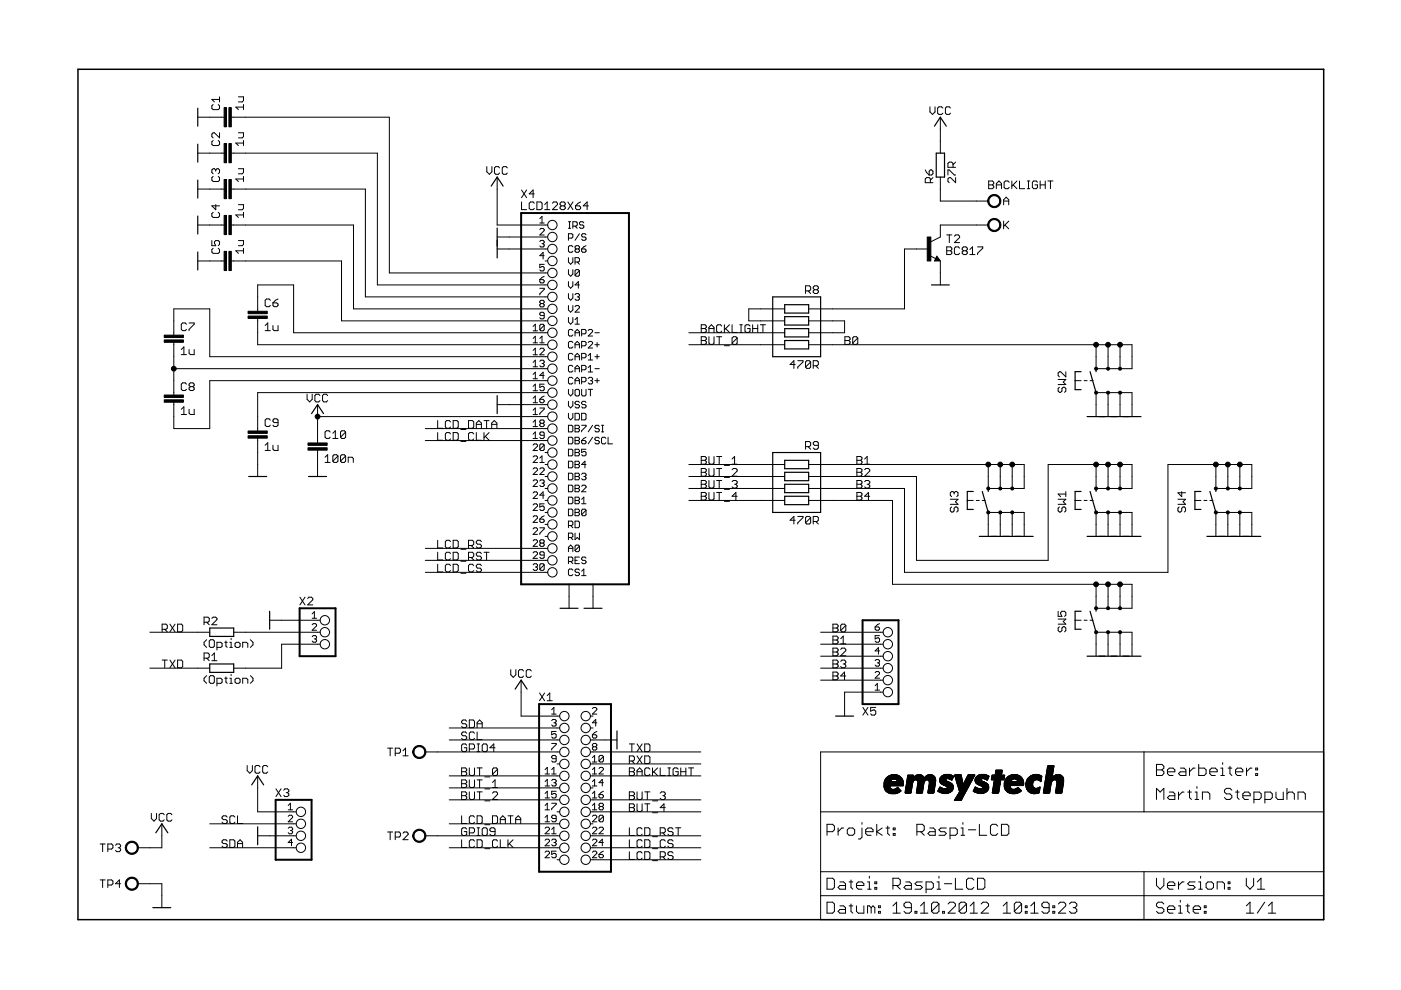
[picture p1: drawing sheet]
<svg xmlns="http://www.w3.org/2000/svg" width="297mm" height="210mm" viewBox="0 0 297 210" stroke-linecap="round" stroke-linejoin="round" font-family="sans-serif">
<g fill="none" stroke="#000" stroke-width=".21">
<path d="M41.9 24.8h5.6M41.9 32.5h5.6M45.2 37.4l-.3 .3v.5l.3 .3h1.1l.2-.3v-.5l-.2-.3M45.2 22.2l-.3 .2v.6l.3 .2h1.1l.2-.2v-.6l-.2-.2M45.2 29.8l-.3 .3v.5l.3 .3h1.1l.2-.3v-.5l-.2-.3M45.7 36l-.2-.2h-.3l-.3 .2v.6l.3 .3M45.7 36l.3-.2h.3l.2 .2v.6l-.2 .3M45.7 36v.3M46.5 28.2v1l-1-1h-.3l-.3 .2v.6l.3 .2M46.5 20.5v1.1M46.5 21.1h-1.6l.6 .5M49 32.5h31v27.9h36.1"/>
<path d="M49 24.8h33.5v33.1h33.6M50.5 20.5h1.1v.8l-.2 .3h-.9M50.5 28.2h1.1v.8l-.2 .2h-.9M50.5 35.8h1.1v.8l-.2 .3h-.9M51.6 22.7h-1.6l.5 .5M51.6 22.2v1M51.6 29.8v1.1M51.6 37.4v1.1M51.6 30.3h-1.6l.5 .6M51.6 38h-1.6l.5 .5M103.2 35.3v1.1l.6 .6 .5-.6v-1.1M105.4 37.5v10.2h10.7"/>
<path d="M105.9 35.6l-.2-.3h-.6l-.3 .3v1.1l.3 .3h.6l.2-.3M107.6 35.6l-.3-.3h-.6l-.2 .3v1.1l.2 .3h.6l.3-.3M196.2 36l.8 1.1M197.2 22.6v1.1l.5 .6 .5-.6v-1.1M197.3 38.7v-.8l-.3-.2h-.6l-.2 .2v.8h1.6M197.3 36h.2l.3 .3v.5l-.3 .3h-.5v-.8zM197.8 37.7l-.5 .5M199.4 37.5v5.1h10.1M199.4 24.8v7.7M199.9 22.9l-.3-.3h-.5l-.3 .3v1.1l.3 .3h.5l.3-.3M201 37.1v-1.1h.3l1 1.1h.3M201.5 22.9l-.2-.3h-.6l-.3 .3v1.1l.3 .3h.6l.2-.3"/>
<path d="M202.1 35.5v-.9l-.3-.2h-.5l-.3 .2v.9h1.6M202.6 37.7v1l-1.1-1h-.2l-.3 .2v.6l.3 .2M202.6 34.4l-.5 .5M209.6 38.4h.8l.3 .3v.2l-.3 .3 .3 .3v.2l-.3 .3h-.8zM209.6 39.2h.8M211.2 39.2h1.1M214 38.7l-.3-.3h-.6l-.2 .3v1l.2 .3h.6l.3-.3M214.5 38.4v1.6M214.8 39.2l.8 .8M215.6 38.4l-1.1 1.1M216.2 38.4v1.6h1.1M217.8 38.4h.5"/>
<path d="M218.1 38.4v1.6M220 38.7l-.3-.3h-.5l-.3 .3v1l.3 .3h.5l.3-.3v-.5h-.6M220.5 39.2h1.1M220.5 38.4v1.6M221.6 38.4v1.6M222.2 38.4h1M222.7 38.4v1.6M41.9 47.7h5.6M41.9 55.3h5.6M41.9 40.1h5.6M44.9 51v1.1h.8l-.2-.6v-.2l.2-.3h.6l.2 .3v.5l-.2 .3M45.2 45l-.3 .3v.5l.3 .3h1.1l.2-.3v-.5l-.2-.3"/>
<path d="M45.2 52.6l-.3 .3v.5l.3 .3h1.1l.2-.3v-.5l-.2-.3M45.7 43.4v1.1l-.8-.9h1.6M49 47.7h26v17.8h41.1M49 40.1h28.5v22.8h38.6M49 55.3h23.4v12.7h43.7M50.5 43.4h1.1v.8l-.2 .3h-.9M50.5 51h1.1v.8l-.2 .3h-.9M51.6 53.2h-1.6l.5 .5M51.6 45v1.1M51.6 52.6v1.1M51.6 45.6h-1.6l.5 .5M105.4 50.2h10.7"/>
<path d="M105.4 52.8h10.7M110.6 42.8v1.6h1.1M110.6 40.3l1.1 1.6M111.7 40.3l-1.1 1.6M113.3 43.1l-.3-.3h-.5l-.3 .3v1.1l.3 .2h.5l.3-.2M113.3 41.1h-1.1l.8-.8v1.6M113.8 42.8h.9l.2 .3v1.1l-.2 .2h-.9zM114.4 46.4l.5-.5v1.4M114.4 51.2l.3-.2h.4l.3 .2-.3 .5M114.4 47.3h1M114.4 48.7l.3-.3h.4l.3 .3v.2l-1 .9h1M114.4 59.3h.7l.3 .5-.3 .2h-.4l-.3-.2z"/>
<path d="M114.9 51.7h.2M115.1 51.7l.3 .2-.3 .5h-.4l-.3-.3M115.4 56h-1v.7l.5-.2 .5 .2v.5l-.3 .2h-.4l-.3-.2M115.4 54.2h-1l.7-.7v1.4M115.4 58.6l-1 .7M115.5 44.4h1.1M115.5 43.4l.5-.6v1.6M115.6 55.3h.5M117.1 43.1l.3-.3h.5l.3 .3v.3l-1.1 1h1.1M119 43.6l-.3 .3v.3l.3 .2h.6l.2-.2v-.3l-.2-.3M119 43.6l-.3-.2v-.3l.3-.3h.6l.2 .3v.3l-.2 .2M119 43.6h.6"/>
<path d="M120.4 42.8l1.1 1.6M120.5 48.4h.5M120.5 47h.5M120.5 50.5h.7l.3-.3v-.4l-.3-.2h-.7v1.3M120.5 54.6v1l.5 .4 .5-.4v-1M120.5 57.2v.9l.5 .5 .5-.5v-.9M120.5 59.7v.9l.5 .5 .5-.5v-.9M120.8 47v1.4M121.5 52.3l-.3-.2h-.4l-.3 .2v1l.3 .2h.4l.3-.2M121.5 47.9h.7l.2-.2v-.5l-.2-.2h-.7v1.4M121.5 42.8l-1.1 1.6M121.9 47.9l.5 .5"/>
<path d="M121.9 55.6h.7l.3-.3v-.4l-.3-.3h-.7v1.4M122 43.6h.9l.2 .3v.3l-.2 .2h-.6l-.3-.2zM122.2 52.8l-.3-.2 .3-.5h.4l.3 .2-.3 .5M122.2 52.8l-.3 .2 .3 .5h.4l.3-.2-.3-.5M122.2 52.8h.4M122.4 55.6l.5 .4M122.9 57.4l-1 .9M122.9 57.4v.9l-.3 .3h-.4l-.3-.3M122.9 49.6l-1 1.3M122.9 57.4l-.3-.2h-.4l-.3 .2v.9M123.1 42.8l-1.1 .8M123.3 52.8h.7l.2 .5-.2 .2h-.5l-.2-.2z"/>
<path d="M123.8 47.2l-.3-.2h-.4l-.2 .5 .2 .2h.4l.3 .5-.3 .2h-.4l-.2-.2M124.2 49.8l-.2-.2h-.5l-.2 .4 .2 .2h.5l.2 .5-.2 .2h-.5l-.2-.2M124.2 52.1l-.9 .7M124.8 43.6h-1.1l.8-.8v1.6M196.8 52.8h-5v12.7h-20.4M197.1 54.2l1.3 .6M198.6 54.3l.8 1h-1.3zM199.4 55.3v5.1M200.7 52.3h.8l.3 .3v.3l-.3 .3 .3 .2v.3l-.3 .3h-.8zM200.7 53.2h.8M200.7 49.8h1.1M201.3 49.8v1.6"/>
<path d="M202.4 50.1l.2-.3h.6l.3 .3v.3l-1.1 1h1.1M203.5 52.6l-.3-.3h-.6l-.2 .3v1.1l.2 .3h.6l.3-.3M204.3 53.2l-.3-.3v-.3l.3-.3h.5l.3 .3v.3l-.3 .3M204.3 53.2l-.3 .2v.3l.3 .3h.5l.3-.3v-.3l-.3-.2M204.3 53.2h.5M205.6 54h1.1M205.6 52.9l.6-.6v1.7M207.3 52.3h1.1v.3l-1.1 1.1v.3M209.5 47.7h-10.1v2.5l-2 1.1M211.2 40v-1.1l.6-.5 .5 .5v1.1M212.8 43.4v-1l.5-.6 .6 .6v1M212.8 46.9v1.6"/>
<path d="M212.8 42.6h1.1M213.1 47.7l.8 .8M213.9 46.9l-1.1 1.1M217.8 40h.5M36.9 71.1v-5.6h7.6v10.1h71.6M36.9 78.2h79.2M36.9 72.6v11.2M38.4 74.1l.6-.5v1.6M38.4 75.2h1.1M39.5 68.7l-.2-.2h-.6l-.3 .2v1.1l.3 .3h.6l.2-.3M40.1 74.1v.8l.3 .3h.8v-1.1M40.1 68.5h1.1v.2l-1.1 1.1v.3"/>
<path d="M54.6 66v-5.6h7.7v10.1h53.8M54.6 67.5v5.6h61.5M56.2 69l.6-.5v1.6M56.2 70.1h1.1M57.3 63.7l-.3-.3h-.5l-.3 .3v1l.3 .3h.5l.3-.3M57.9 69v.8l.2 .3h.8v-1.1M57.9 64.2h.8l.2 .3v.2l-.2 .3h-.6l-.2-.3zM58.9 63.4l-.5 .3-.5 .5M113 70.1h1M113 69.2l.5-.5v1.4M113 71.8l.5-.5v1.4M113 74.3l.5-.5v1.4"/>
<path d="M113 76.8l.5-.4v1.4M113 79.4l.5-.5v1.4M113 72.7h1M113 75.2h1M113 77.8h1M114.4 71.8l.5-.5v1.4M114.4 61.1h1v.3l-1 .9v.2M114.4 74.1l.3-.3h.4l.3 .3v.2l-1 .9h1M114.4 76.6l.3-.2h.4l.3 .2-.3 .5M114.4 72.7h1M114.7 64.4l-.3-.3 .3-.4h.4l.3 .2-.3 .5M114.7 64.4l-.3 .2 .3 .5h.4l.3-.3-.3-.4"/>
<path d="M114.7 64.4h.4M114.9 77.1h.2M115.1 77.1l.3 .2-.3 .5h-.4l-.3-.3M115.4 69v.9l-.3 .2h-.4l-.3-.2M115.4 66.9h-.7l-.3-.2 .3-.5h.4l.3 .2v1l-.3 .2h-.4l-.3-.2M115.4 79.6h-1l.7-.7v1.4M115.4 69l-.3-.3h-.4l-.3 .3v.9M115.4 69l-1 .9M120.5 62.3v.9l.5 .4 .5-.4v-.9M120.5 64.8v.9l.5 .5 .5-.5v-.9M120.5 67.3v1l.5 .4 .5-.4v-1M121.5 70.1l-.3-.3h-.4l-.3 .3v.9l.3 .2h.4l.3-.2"/>
<path d="M121.5 72.6l-.3-.2h-.4l-.3 .2v1l.3 .2h.4l.3-.2M121.5 75.2l-.3-.3h-.4l-.3 .3v.9l.3 .2h.4l.3-.2M121.5 77.7l-.3-.2h-.4l-.3 .2v.9l.3 .3h.4l.3-.3M121.9 67.8l.5-.5v1.4M121.9 62.5l.3-.2h.4l.3 .2-.3 .4M121.9 65l.3-.2h.4l.3 .2v.3l-1 .9h1M121.9 71.2v-.9l.5-.5 .5 .5v.9M121.9 73.8v-.9l.5-.5 .5 .5v.9M121.9 76.3v-.9l.5-.5 .5 .5v.9M121.9 78.9v-1l.5-.4 .5 .4v1M121.9 68.7h1M121.9 70.5h1"/>
<path d="M121.9 73.1h1M121.9 75.6h1M121.9 78.2h1M122.4 62.9h.2M122.6 62.9l.3 .3-.3 .4h-.4l-.3-.2M122.9 60.4h-1l.7-.7v1.4M123.3 70.8h.7l.2-.3v-.4l-.2-.3h-.7v1.4M123.3 73.3h.7l.2-.2v-.5l-.2-.2h-.7v1.4M123.3 75.9h.7l.2-.3v-.4l-.2-.3h-.7v1.4M123.3 78.4h.7l.2-.2v-.5l-.2-.2h-.7v1.4M124.7 70.1l.2-.3h.5l.2 .3v.2l-.9 .9h.9M124.7 72.6l.2-.2h.5l.2 .2v.3l-.9 .9h.9"/>
<path d="M124.7 76.3h.9M124.7 75.4l.5-.5v1.4M124.7 77.9l.5-.4v1.4M124.7 78.9h.9M126.1 70.5h1M126.1 73.1h1M126.1 75.6h1M126.1 78.2h1M126.6 72.6v1M126.6 75.2v.9M146 70.5h20.4M146 73.1h20.4"/>
<path d="M148.7 68.9h.8l.3 .2v.3l-.3 .3 .3 .2v.3l-.3 .3h-.8zM148.7 71.4h.8l.3 .3v.2l-.3 .3 .3 .3v.2l-.3 .3h-.8zM148.7 69.7h.8M148.7 72.2h.8M150.3 69.7h1.1M150.3 70.5v-1.1l.5-.5 .6 .5v1.1M150.3 71.4v1.3l.3 .3h.5l.3-.3v-1.3M151.9 71.4h1.1M152.5 71.4v1.6M153 69.1l-.2-.2h-.6l-.3 .2v1.1l.3 .3h.6l.2-.3M153.6 73.3h1.1M153.6 68.9v1.6"/>
<path d="M153.8 69.7l.9 .8M154.7 68.9l-1.1 1M155.2 68.9v1.6h1.1M156.3 71.7l-.3-.3h-.5l-.3 .3v1M156.3 71.7v1l-.3 .3h-.5l-.3-.3M156.3 71.7l-1.1 1M156.8 68.9h.6M156.8 70.5h.6M157.1 68.9v1.6M159 69.1l-.3-.2h-.5l-.3 .2v1.1l.3 .3h.5l.3-.3v-.5h-.5M159.6 69.7h1.1M159.6 68.9v1.6"/>
<path d="M160.7 68.9v1.6M161.2 68.9h1.1M161.8 68.9v1.6M166.4 65.5h-7.7v2.5h7.7M168.6 77.3h-1.1l.8-.8v1.6M169.1 76.5h1.1v.3l-1.1 1v.3M170.8 61.7h.8l.3-.3v-.5l-.3-.3h-.8v1.6M171.3 61.7l.6 .5M171.4 68h7.7v2.5h-7.7M171.4 73.1h68.6v5.1h-7.6v-5.1M171.9 76.8l-.3-.3h-.6l-.2 .3v1M171.9 76.8v1l-.3 .3h-.6l-.2-.3"/>
<path d="M171.9 76.8l-1.1 1M172.4 77.6h.8l.3-.3v-.5l-.3-.3h-.8v1.6M172.7 61.4l-.3-.2v-.3l.3-.3h.5l.3 .3v.3l-.3 .2M172.7 61.4l-.3 .3v.3l.3 .2h.5l.3-.2v-.3l-.3-.3M172.7 61.4h.5M173 77.6l.5 .5M179.1 71.4h.9l.2 .3v.2l-.2 .3 .2 .3v.2l-.2 .3h-.9zM179.1 72.2h.9M181.9 71.7l-.3-.3h-.6l-.2 .3v1M181.9 71.7v1l-.3 .3h-.6l-.2-.3M181.9 71.7l-1.1 1M226 78.8v1.1l-1.1-1.1h-.3l-.3 .3v.5l.3 .3"/>
<path d="M234.9 73.1v5.1M237.5 73.1v5.1M38.4 86.8l.6-.5v1.6M38.4 87.9h1.1M39.5 81.4l-.2-.2h-.6l-.3 .2v1.1l.3 .3h.6l.2-.3M40.1 86.8v.8l.3 .3h.8v-1.1M40.4 82l-.3-.3v-.3l.3-.2h.5l.3 .2v.3l-.3 .3M40.4 82l-.3 .3v.2l.3 .3h.5l.3-.3v-.2l-.3-.3M40.4 82h.5M54.6 92.9v8.1M56.2 94.4l.6-.5v1.6M56.2 95.5h1.1"/>
<path d="M57.3 89.1l-.3-.3h-.5l-.3 .3v1l.3 .3h.5l.3-.3M57.9 94.4v.8l.2 .3h.8v-1.1M58.9 89.6h-.8l-.2-.3v-.2l.2-.3h.6l.2 .3v1l-.2 .3h-.6l-.2-.3M65.1 83.6v1.1l.6 .5 .5-.5v-1.1M67.3 88.3h48.8M67.3 85.8v8.1M67.3 95.4v5.6M67.8 83.9l-.2-.3h-.6l-.2 .3v1l.2 .3h.6l.2-.3M68.9 96.9l.6-.5v1.6M68.9 98h1.1M69.5 83.9l-.3-.3h-.5l-.3 .3v1l.3 .3h.5l.3-.3M70 91.6l-.3-.3h-.5l-.3 .3v1.1l.3 .3h.5l.3-.3"/>
<path d="M70.6 93h1M70.6 91.9l.5-.6v1.7M71.6 96.7v1.1l-.2 .2h-.6l-.2-.2M71.6 96.7l-.2-.3h-.6l-.2 .3v1.1M71.6 96.7l-1 1.1M73.3 96.7v1.1l-.3 .2h-.5l-.3-.2M73.3 96.7l-.3-.3h-.5l-.3 .3v1.1M73.3 91.6l-.3-.3h-.5l-.3 .3v1.1M73.3 91.6v1.1l-.3 .3h-.5l-.3-.3M73.3 96.7l-1.1 1.1M73.3 91.6l-1.1 1.1M73.8 98v-1.1h.9l.2 .3v.8"/>
<path d="M90.2 93.4h25.9M90.2 90.9h25.9M92.8 89.2v1.6h1.1M92.8 91.7v1.6h1.1M95.5 89.5l-.3-.3h-.5l-.3 .3v1l.3 .3h.5l.3-.3M95.5 92l-.3-.3h-.5l-.3 .3v1.1l.3 .2h.5l.3-.2M96.1 91.7h.8l.3 .3v1.1l-.3 .2h-.8zM96.1 89.2h.8l.3 .3v1l-.3 .3h-.8zM97.7 93.6h1.1M97.7 91.1h1.1M99.3 89.2h.9l.2 .3v1l-.2 .3h-.9zM100.4 92l-.2-.3h-.6l-.3 .3v1.1l.3 .2h.6l.2-.2"/>
<path d="M101 90.8v-1.1l.5-.5 .6 .5v1.1M101 91.7v1.6h1.1M101 90h1.1M102.6 89.2h1.1M102.6 91.7v1.6M102.9 92.5l.8 .8M103.2 89.2v1.6M103.7 91.7l-1.1 1.1M104.2 90h1.1M104.2 90.8v-1.1l.6-.5 .5 .5v1.1M105.4 85.8h10.7M113 87.9h1"/>
<path d="M113 94.4l.3-.3h.4l.3 .3v.2l-1 .9h1M113 96.9l.3-.2h.4l.3 .2v.2l-1 1h1M113 81.9l.5-.5v1.4M113 84.4l.5-.4v1.4M113 87l.5-.5v1.4M113 89.5l.5-.5v1.4M113 92.1l.5-.5v1.4M113 80.3h1M113 82.8h1M113 85.4h1M113 99.4l.3-.2h.4l.3 .2v.3l-1 .9h1M113 93h1"/>
<path d="M113 90.4h1M114.4 97.1l.5-.4v1.4M114.4 98.1h1M114.4 84.7h.7l.3 .5-.3 .2h-.4l-.3-.2zM114.4 86.5h1v.2l-1 1v.2M114.4 99.4l.3-.2h.4l.3 .2v.3l-1 .9h1M114.7 89.7l-.3-.2 .3-.5h.4l.3 .3-.3 .4M114.7 89.7l-.3 .3 .3 .4h.4l.3-.2-.3-.5M114.7 89.7h.4M115.4 94.4v.9l-.3 .2h-.4l-.3-.2M115.4 81.4h-1v.7l.5-.2 .5 .2v.5l-.3 .2h-.4l-.3-.2M115.4 92.3h-.7l-.3-.2 .3-.5h.4l.3 .2v1l-.3 .2h-.4l-.3-.2"/>
<path d="M115.4 94.4l-.3-.3h-.4l-.3 .3v.9M115.4 84l-1 .7M115.4 94.4l-1 .9M115.6 98.5h.5M115.6 95.9h.5M116.1 80.7h-71.6v10.2h-7.6v-5.6M116.1 83.2h-61.5v8.2M120.5 97.8h.7l.3 .2v1l-.3 .2h-.7zM120.5 82.5v1l.5 .4 .5-.4v-1M120.5 85.1v.9l.5 .5 .5-.5v-.9M120.5 87.6v1l.5 .4 .5-.4v-1M120.5 90.2h.7l.3 .2v.9l-.3 .3h-.7z"/>
<path d="M120.5 92.7h.7l.3 .2v1l-.3 .2h-.7zM120.5 95.2h.7l.3 .3v.9l-.3 .2h-.7zM121.5 80.2l-.3-.2h-.4l-.3 .2v1l.3 .2h.4l.3-.2M121.9 81.4v-.9l.5-.5 .5 .5v.9M121.9 82.8l.3-.3h.4l.3 .3v.9l-.3 .2h-.4l-.3-.2zM121.9 87.6h.7l.3 .3v.9l-.3 .2h-.7zM121.9 90.2h.7l.3 .2-.3 .5 .3 .4-.3 .3h-.7zM121.9 92.7h.7l.3 .2-.3 .5 .3 .5-.3 .2h-.7zM121.9 95.2h.7l.3 .3-.3 .4 .3 .5-.3 .2h-.7zM121.9 97.8h.7l.3 .2-.3 .5 .3 .5-.3 .2h-.7zM121.9 80.7h1M121.9 98.5h.7"/>
<path d="M121.9 95.9h.7M121.9 93.4h.7M121.9 90.9h.7M122.9 85.3l-.3-.2h-.4l-.3 .5 .3 .2h.4l.3 .5-.3 .2h-.4l-.3-.2M123.3 80.9h.7l.2-.2v-.5l-.2-.2h-.7v1.4M123.3 82.5v1.2l.2 .2h.5l.2-.2v-1.2M123.3 87.6h.7l.2 .3v.9l-.2 .2h-.7zM123.3 90.2h.9v.2l-.9 .9v.3M123.3 93.4h.7l.2 .5-.2 .2h-.5l-.2-.2zM124.2 85.3l-.2-.2h-.5l-.2 .5 .2 .2h.5l.2 .5-.2 .2h-.5l-.2-.2M124.2 95.2h-.9v.7l.5-.2 .4 .2v.5l-.2 .2h-.5l-.2-.2M124.2 98.5h-.9l.7-.7v1.4"/>
<path d="M124.2 92.7l-.9 .7M124.7 80.2l.2-.2h.5l.2 .2-.2 .5M124.7 82.5h.9M125.2 82.5v1.4M125.2 80.7h.2M125.4 80.7l.2 .2-.2 .5h-.5l-.2-.2M125.6 92.7l-.9 1.4M125.6 90.2l-.9 1.4M126.1 80.7h1M126.6 80.2v1M127.1 92.9l-.3-.2h-.4l-.3 .5 .3 .2h.4l.3 .5-.3 .2h-.4l-.3-.2M127.1 90.4l-.3-.2h-.4l-.3 .4 .3 .3h.4l.3 .4-.3 .3h-.4l-.3-.3"/>
<path d="M127.5 91.6h.5M127.5 90.2h.5M127.8 90.2v1.4M128.5 92.9l-.3-.2h-.4l-.3 .2v1l.3 .2h.4l.3-.2M128.9 92.7v1.4h1M146 98.5h20.4M148.7 96.8h.8l.3 .3v.2l-.3 .3 .3 .3v.2l-.3 .3h-.8zM148.7 99.3h.8l.3 .3v.3l-.3 .2 .3 .3v.3l-.3 .3h-.8zM148.7 97.6h.8M150.3 99.3v1.4l.3 .3h.5l.3-.3v-1.4M150.3 96.8v1.3l.3 .3h.5l.3-.3v-1.3M151.9 96.8h1.1"/>
<path d="M151.9 99.3h1.1M152.5 96.8v1.6M152.5 99.3v1.7M153.6 98.7h1.1M155.2 98.4h1.1M155.2 99.6l.3-.3h.5l.3 .3v.3l-1.1 1.1h1.1M155.2 97.3l.5-.5v1.6M170.8 94.7h.8l.3-.3v-.5l-.3-.3h-.8v1.6M171.3 94.7l.6 .5M171.4 98.5h45.7v5.1h-7.6v-5.1M173.5 94.4h-.8l-.3-.3v-.2l.3-.3h.5l.3 .3v1.1l-.3 .2h-.5l-.3-.2M181.7 96.8h.8l.3 .3v.2l-.3 .3 .3 .3v.2l-.3 .3h-.8z"/>
<path d="M181.7 99.3h.8l.3 .3v.3l-.3 .2 .3 .3v.3l-.3 .3h-.8zM181.7 97.6h.8M183.3 98.4h1.1M183.3 97.3l.6-.5v1.6M183.3 99.6l.3-.3h.5l.3 .3v.3l-1.1 1.1h1.1M212.1 98.5v5.1M214.6 98.5v5.1M224.3 80.5h1.7l-.6 .5 .6 .5h-1.7M224.6 82.1l-.3 .3v.5l.3 .3h.3l.2-.3v-.5l.3-.3h.3l.3 .3v.5l-.3 .3M227.9 80.7h1.3M229.8 80.7h.7M231.1 80.7h.7"/>
<path d="M232.4 98.5v5.1h7.6v-5.1h-17.8v20.3h-27.9v-17.8h-22.9M232.4 88.3v-5.1h7.6v5.1M234.9 83.2v5.1M234.9 98.5v5.1M237.5 83.2v5.1M237.5 98.5v5.1M257.8 98.5v5.1h7.6v-5.1h-17.8v22.8h-55.8v-17.7h-20.4M260.3 98.5v5.1M262.9 98.5v5.1M90.2 116.3h25.9M90.2 118.8h25.9M92.8 114.6v1.6h1.1"/>
<path d="M92.8 117.1v1.6h1.1M92.8 119.6v1.7h1.1M95.5 119.9l-.3-.3h-.5l-.3 .3v1.1l.3 .3h.5l.3-.3M95.5 114.8l-.3-.2h-.5l-.3 .2v1.1l.3 .3h.5l.3-.3M95.5 117.4l-.3-.3h-.5l-.3 .3v1.1l.3 .2h.5l.3-.2M96.1 119.6h.8l.3 .3v1.1l-.3 .3h-.8zM96.1 114.6h.8l.3 .2v1.1l-.3 .3h-.8zM96.1 117.1h.8l.3 .3v1.1l-.3 .2h-.8zM97.7 119h1.1M97.7 116.5h1.1M99.3 115.7h.9l.2-.3v-.6l-.2-.2h-.9v1.6M99.3 118.2h.9l.2-.3v-.5l-.2-.3h-.9v1.6"/>
<path d="M99.9 118.2l.5 .5M99.9 115.7l.5 .5M100.4 119.9l-.2-.3h-.6l-.3 .3v1.1l.3 .3h.6l.2-.3M102.1 119.9l-.3-.3h-.6l-.2 .3v.3l.2 .3h.6l.3 .2v.3l-.3 .3h-.6l-.2-.3M102.1 114.8l-.3-.2h-.6l-.2 .2v.3l.2 .3h.6l.3 .3v.2l-.3 .3h-.6l-.2-.3M102.1 117.4l-.3-.3h-.6l-.2 .3v.2l.2 .3h.6l.3 .3v.3l-.3 .2h-.6l-.2-.2M102.6 117.1h1.1M103.2 117.1v1.6M113 109.6l.3-.2h.4l.3 .2v.2l-1 1h1M113 107.1l.3-.3h.4l.3 .3v.2l-1 .9h1M113 102l.3-.3h.4l.3 .3v.2l-1 .9h1M113 104.5l.3-.2h.4l.3 .2v.3l-1 .9h1"/>
<path d="M113 112.1l.3-.2h.4l.3 .2v.3l-1 .9h1M113 114.7l.3-.3h.4l.3 .3v.2l-1 .9h1M113 117.2l.3-.2h.4l.3 .2v.3l-1 .9h1M113 119.8l.3-.3h.4l.3 .3-.3 .4M114.4 102l.3-.3h.4l.3 .3-.3 .4M114.4 110.1h.7l.3 .4-.3 .3h-.4l-.3-.3zM114.4 111.9h1v.2l-1 1v.2M114.7 115.1l-.3-.2 .3-.5h.4l.3 .3-.3 .4M114.7 115.1l-.3 .3 .3 .4h.4l.3-.2-.3-.5M114.7 115.1h.4M114.9 102.4h.2M115.1 102.4l.3 .3-.3 .4h-.4l-.3-.2"/>
<path d="M115.4 117.7h-.7l-.3-.2 .3-.5h.4l.3 .2v1l-.3 .2h-.4l-.3-.2M115.4 106.8h-1v.7l.5-.2 .5 .2v.5l-.3 .2h-.4l-.3-.2M115.4 119.8v.9l-.3 .2h-.4l-.3-.2M115.4 105h-1l.7-.7v1.4M115.4 119.8l-.3-.3h-.4l-.3 .3v.9M115.4 109.4l-1 .7M115.4 119.8l-1 .9M115.6 108.6h.5M115.6 106.1h.5M115.6 103.6h.5M115.6 101h.5M115.6 111.2h.5"/>
<path d="M115.6 113.7h.5M120.5 100.3h.7l.3 .3v.9l-.3 .2h-.7zM120.5 102.9h.7l.3 .2v.9l-.3 .3h-.7zM120.5 105.4h.7l.3 .2v1l-.3 .2h-.7zM120.5 107.9h.7l.3 .3v.9l-.3 .2h-.7zM120.5 111.4h.7l.3-.2v-.5l-.3-.2h-.7v1.4M120.5 114h.7l.3-.3v-.4l-.3-.3h-.7v1.4M120.5 117v-1l.5-.4 .5 .4v1M120.5 119h.7l.3-.2v-.5l-.3-.2h-.7v1.4M120.5 116.3h1M121 111.4l.5 .5M121 114l.5 .4"/>
<path d="M121 119l.5 .5M121.9 100.3h.7l.3 .3-.3 .4 .3 .5-.3 .2h-.7zM121.9 102.9h.7l.3 .2-.3 .5 .3 .4-.3 .3h-.7zM121.9 105.4h.7l.3 .2-.3 .5 .3 .5-.3 .2h-.7zM121.9 107.9h.7l.3 .3-.3 .4 .3 .5-.3 .2h-.7zM121.9 110.5h.7l.3 .2v1l-.3 .2h-.7zM121.9 113v1.4l.5-.4 .5 .4v-1.4M121.9 108.6h.7M121.9 106.1h.7M121.9 103.6h.7M121.9 101h.7M121.9 118.8h.5"/>
<path d="M122.9 115.8v.9l-.3 .3h-.4l-.3-.3M122.9 115.8l-.3-.2h-.4l-.3 .2v.9M122.9 118.1h-1v1.4h1M122.9 115.8l-1 .9M123.3 105.9l.5-.5v1.4M123.3 100.6l.2-.3h.5l.2 .3-.2 .4M123.3 103.1l.2-.2h.5l.2 .2v.2l-.9 1h.9M123.3 106.8h.9M123.8 101h.2M124 101l.2 .3-.2 .4h-.5l-.2-.2M124.2 108.2l-.2-.3h-.5l-.2 .3v.9M124.2 118.3l-.2-.2h-.5l-.2 .5 .2 .2h.5l.2 .5-.2 .2h-.5l-.2-.2"/>
<path d="M124.2 108.2v.9l-.2 .2h-.5l-.2-.2M124.2 108.2l-.9 .9M146 106.1h20.4M146 103.6h20.4M146 101h20.4M148.7 101.9h.8l.3 .2v.3l-.3 .3 .3 .3v.2l-.3 .3h-.8zM148.7 104.4h.8l.3 .3v.2l-.3 .3 .3 .3v.3l-.3 .2h-.8zM148.7 102.7h.8M148.7 100.1h.8M148.7 105.2h.8M150.3 101.9v1.3l.3 .3h.5l.3-.3v-1.3M150.3 104.4v1.4l.3 .2h.5l.3-.2v-1.4"/>
<path d="M151.9 101.9h1.1M151.9 104.4h1.1M152.5 101.9v1.6M152.5 104.4v1.6M153.6 101.2h1.1M153.6 103.8h1.1M153.6 106.3h1.1M155.2 102.1l.3-.2h.5l.3 .2v.3l-.3 .3M155.7 102.7h.3M156 102.7l.3 .3v.2l-.3 .3h-.5l-.3-.3M156.3 105.2h-1.1l.8-.8v1.6M168.6 110.3h-1.1l.8-.8v1.6"/>
<path d="M169.1 109.5h1.1v.2l-1.1 1.1v.3M171.4 106.1h17.8v17.8h50.8v5.1h-7.6v-5.1M171.9 109.7l-.3-.2h-.6l-.2 .2v1.1M171.9 109.7v1.1l-.3 .3h-.6l-.2-.3M171.9 109.7l-1.1 1.1M172.4 110.6h.8l.3-.3v-.6l-.3-.2h-.8v1.6M173 110.6l.5 .5M181.7 101.9h.8l.3 .2v.3l-.3 .3 .3 .3v.2l-.3 .3h-.8zM181.7 104.4h.8l.3 .3v.2l-.3 .3 .3 .3v.3l-.3 .2h-.8zM181.7 102.7h.8M181.7 100.1h.8M181.7 105.2h.8"/>
<path d="M183.3 102.1l.3-.2h.5l.3 .2v.3l-.3 .3M183.9 102.7h.2M184.1 102.7l.3 .3v.2l-.3 .3h-.5l-.3-.3M184.4 105.2h-1.1l.8-.8v1.6M201.5 105.9h1.6l-.5 .5 .5 .5h-1.6M201.8 107.5l-.3 .3v.5l.3 .3h.2l.3-.3v-.5l.3-.3h.2l.3 .3v.5l-.3 .3M202.3 104.5l-.3-.3h-.2l-.3 .3v.5l.3 .3M202.3 104.5v.3M202.3 104.5l.3-.3h.2l.3 .3v.5l-.3 .3M205.1 106.1h1.3M207 106.1h.6M208.3 106.1h.6"/>
<path d="M209.5 113.7v-5.1h7.6v5.1M212.1 108.6v5.1M214.6 108.6v5.1M224.3 105.9h1.7l-.6 .5 .6 .5h-1.7M224.6 107.5l-.3 .3v.5l.3 .3h.3l.2-.3v-.5l.3-.3h.3l.3 .3v.5l-.3 .3M226 104.2v1.1M226 104.8h-1.7l.6 .5M227.9 106.1h1.3M229.8 106.1h.7M231.1 106.1h.7M232.4 113.7v-5.1h7.6v5.1M234.9 108.6v5.1"/>
<path d="M237.5 108.6v5.1M249.7 105.9h1.7l-.6 .5 .6 .5h-1.7M250 107.5l-.3 .3v.5l.3 .3h.3l.2-.3v-.5l.3-.3h.3l.3 .3v.5l-.3 .3M250.5 104.2v1.1l-.8-.8h1.7M253.3 106.1h1.3M255.2 106.1h.7M256.5 106.1h.7M257.8 113.7v-5.1h7.6v5.1M260.3 108.6v5.1M262.9 108.6v5.1M31.8 134h12.7M34.4 133.4h.8l.3-.2v-.6l-.3-.3h-.8v1.7"/>
<path d="M34.4 140h1.1M34.9 140v1.6M34.9 133.4l.6 .6M36 140l1.1 1.6M36 132.3l1.1 1.7M37.1 140l-1.1 1.6M37.1 132.3l-1.1 1.7M37.7 132.3h.8l.2 .3v1.1l-.2 .3h-.8zM37.7 140h.8l.2 .2v1.1l-.2 .3h-.8zM43.3 131.9h.8l.3-.2v-.6l-.3-.2h-.8v1.6M43.3 139.6h.8l.3-.3v-.6l-.3-.2h-.8v1.6M43.8 135.6l-.5 .6v.5l.5 .6"/>
<path d="M43.8 139.6l.6 .5M43.8 131.9l.6 .6M44.6 135.6h.6l.2 .3v1.1l-.2 .3h-.6l-.2-.3v-1.1zM44.9 139l.5-.5v1.6M44.9 131.1l.3-.2h.5l.3 .2v.3l-1.1 1.1h1.1M46 137.3h.8l.3-.3v-.5l-.3-.3h-.8v1.6M47.6 136.2h.6M47.9 135.9v1.1l.3 .3M48.7 136.2h.3v1.1M48.7 137.3h.6M49 135.4v.2M49.6 134h18.3"/>
<path d="M49.8 136.5l.3-.3h.5l.3 .3v.5l-.3 .3h-.5l-.3-.3zM51.5 137.3v-1.1h.8l.2 .3v.8M53.1 135.6l.5 .6v.5l-.5 .6M57.2 131.5h10.7M63.6 126.6l1.1 1.6M64.7 126.6l-1.1 1.6M65.2 126.9l.3-.3h.5l.3 .3v.3l-1.1 1h1.1M66.2 130.2l.5-.5v1.4M66.2 131.1h.9M66.2 132.5l.2-.3h.5l.2 .3v.2l-.9 .9h.9M66.2 135l.2-.2h.5l.2 .2-.2 .5M66.7 135.5h.2"/>
<path d="M66.9 135.5l.2 .2-.2 .5h-.5l-.2-.3M67.9 136.6h-8.2v5.1h-10.1M90.2 121.3h25.9M97.7 121.5h1.1M113.5 120.2h.2M113.7 120.2l.3 .3-.3 .4h-.4l-.3-.2M120.6 123.9v5.1M121.5 120.9l-.3-.3h-.4l-.3 .3v.9l.3 .2h.4l.3-.2M122.9 120.9l-.3-.3h-.4l-.3 .5 .3 .2h.4l.3 .5-.3 .2h-.4l-.3-.2M123.3 121.1l.5-.5v1.4M123.3 122h.9M125.7 123.9v5.1"/>
<path d="M174 134h13.2M174 136.6h13.2M174 139.1h13.2M176.6 134.9h.8l.3 .2v.3l-.3 .3 .3 .3v.2l-.3 .3h-.8zM176.6 132.3h.8l.3 .3v.3l-.3 .3 .3 .2v.3l-.3 .3h-.8zM176.6 137.4h.8l.3 .3v.3l-.3 .2 .3 .3v.3l-.3 .2h-.8zM176.6 140h.8l.3 .2v.3l-.3 .3 .3 .2v.3l-.3 .3h-.8zM176.6 135.7h.8M176.6 133.2h.8M176.6 138.2h.8M178.2 136.5h1.1M178.2 135.4l.6-.5v1.6"/>
<path d="M178.2 137.7l.3-.3h.5l.3 .3v.3l-1.1 1h1.1M179.3 132.6l-.3-.3h-.5l-.3 .3v1.1M179.3 132.6v1.1l-.3 .3h-.5l-.3-.3M179.3 132.6l-1.1 1.1M185.5 132.9h.7l.3 .5-.3 .2h-.4l-.3-.2zM186.5 134.8h-1v.7l.5-.3 .5 .3v.4l-.3 .3h-.4l-.3-.3M186.5 138h-1l.7-.7v1.4M186.5 132.2l-1 .7M224.3 129.6v1.1h.8l-.2-.8 .2-.3h.6l.3 .3v.5l-.3 .3M224.3 131.3h1.7l-.6 .5 .6 .5h-1.7M224.6 132.9l-.3 .3v.5l.3 .3h.3l.2-.3v-.5l.3-.3h.3l.3 .3v.5l-.3 .3M227.9 131.5h1.3"/>
<path d="M229.8 131.5h.7M231.1 131.5h.7M232.4 139.1v-5.1h7.6v5.1M234.9 123.9v5.1M234.9 134v5.1M237.5 123.9v5.1M237.5 134v5.1M31.8 141.7h12.7M43.8 143.3l-.5 .5v.5l.5 .6M44.6 143.3h.6l.2 .2v1.1l-.2 .3h-.6l-.2-.3v-1.1zM44.9 140.1h1.1M46 144.9h.8l.3-.3v-.5l-.3-.3h-.8v1.6"/>
<path d="M47.6 143.8h.6M47.9 143.5v1.1l.3 .3M48.7 144.9h.6M48.7 143.8h.3v1.1M49 143v.3M49.8 144.1l.3-.3h.5l.3 .3v.5l-.3 .3h-.5l-.3-.3zM51.5 144.9v-1.1h.8l.2 .3v.8M53.1 143.3l.5 .5v.5l-.5 .6M82.2 158.6h1M82.7 158.6v1.7M83.8 159.7h.8l.3-.3v-.5l-.3-.3h-.8v1.7M85.4 159.2l.6-.6v1.7"/>
<path d="M90.2 159.4h28.5M95.2 154.3h23.5M95.2 156.9h23.5M99 158l-.3-.3h-.6l-.2 .3v1.1l.2 .3h.6l.3-.3v-.6h-.6M99 152.9l-.3-.2h-.6l-.2 .2v.3l.2 .3h.6l.3 .2v.3l-.3 .3h-.6l-.2-.3M99 155.5l-.3-.3h-.6l-.2 .3v.2l.2 .3h.6l.3 .3v.2l-.3 .3h-.6l-.2-.3M99.5 152.7h.8l.3 .2v1.1l-.3 .3h-.8zM99.5 158.8h.8l.3-.3v-.5l-.3-.3h-.8v1.7M100.6 155.5l-.3-.3h-.5l-.3 .3v1l.3 .3h.5l.3-.3M101.2 154.3v-1.1l.5-.5 .5 .5v1.1M101.2 155.2v1.6h1M101.2 157.7h.5"/>
<path d="M101.2 159.4h.5M101.2 153.5h1M101.4 157.7v1.7M102.5 157.7h.6l.2 .3v1.1l-.2 .3h-.6l-.3-.3v-1.1zM105 158.5h-1.1l.8-.8v1.7M108.3 142v1.1l.5 .5 .6-.5v-1.1M110.5 144.2v7.6h8.2M111 142.3l-.3-.3h-.5l-.3 .3v1l.3 .3h.5l.3-.3M112.6 142.3l-.2-.3h-.6l-.2 .3v1l.2 .3h.6l.2-.3M114.4 146.9l1.1 1.7M115.5 146.9l-1.1 1.7M116 147.5l.6-.6v1.7"/>
<path d="M116 148.6h1.1M117 150.5l.4-.5v1.4M117 151.4h.9M117 152.8l.2-.3h.5l.2 .3-.2 .4M117 157.6h.9v.3l-.9 .9v.2M117.4 153.2h.3M117.7 153.2l.2 .3-.2 .4h-.5l-.2-.2M117.9 155.1h-.9v.7l.4-.2h.3l.2 .2v.5l-.2 .2h-.5l-.2-.2M125.2 151.8h.5M125.2 154.3h.5M125.2 156.9h5.6M125.2 159.4h23.4"/>
<path d="M125.6 155.8h.7l.2 .5-.2 .2h-.5l-.2-.2zM125.6 150.2l.2-.2h.5l.2 .2v.3l-.9 .9h.9M125.8 158.3l-.2-.2 .2-.5h.5l.2 .3-.2 .4M125.8 158.3l-.2 .3 .2 .4h.5l.2-.2-.2-.5M125.8 158.3h.5M126.5 153.2h-.9l.7-.7v1.4M126.5 155.1l-.9 .7M133.4 157.7h1.1M134 157.7v1.7M135.1 157.7l1 1.7M136.1 157.7l-1 1.7M136.7 157.7h.8l.3 .3v1.1l-.3 .3h-.8z"/>
<path d="M174 159.4h106.6v35.6h-106.6zM174 144.2h13.2M174 141.7h13.2M176.6 142.5h.8l.3 .3v.2l-.3 .3 .3 .3v.2l-.3 .3h-.8zM176.6 140.8h.8M176.6 143.3h.8M178.2 140.2l.3-.2h.5l.3 .2v.3l-.3 .3M178.8 140.8h.2M179 140.8l.3 .2v.3l-.3 .3h-.5l-.3-.3M179.3 143.3h-1.1l.8-.8v1.6M182.9 150l1.1 1.6M184 150l-1.1 1.6"/>
<path d="M185.5 142.6l.3-.2h.4l.3 .2v.3l-1 .9h1M185.5 145.4l.5-.5v1.4M185.5 146.3h1M185.5 140.1l.3-.3h.4l.3 .3-.3 .4M185.7 150h-1.1v.8l.5-.3h.3l.3 .3v.5l-.3 .3h-.6l-.2-.3M186 140.5h.2M186.2 140.5l.3 .3-.3 .4h-.4l-.3-.2M187.2 146.7h-8.1v5.1M242.5 159.4v12.7M21.2 178.9h1.1M21.8 178.9v1.7M24.5 179.2l.3-.3h.5l.3 .3v.3l-.3 .2"/>
<path d="M25 179.7h.3M25.3 179.7l.3 .3v.3l-.3 .3h-.5l-.3-.3M32.1 172.5v1l.5 .6 .6-.6v-1M34.3 174.7v5h-5.1M34.8 172.7l-.3-.2h-.5l-.3 .2v1.1l.3 .3h.5l.3-.3M36.4 172.7l-.2-.2h-.6l-.2 .2v1.1l.2 .3h.6l.2-.3M44.5 179.7h18.3M44.5 174.7h18.3M48.2 178.3l-.3-.2h-.6l-.2 .2v.3l.2 .3h.6l.3 .2v.3l-.3 .3h-.6l-.2-.3M48.2 173.2l-.3-.2h-.6l-.2 .2v.3l.2 .3h.6l.3 .3v.2l-.3 .3h-.6l-.2-.3M48.7 178.1h.8l.3 .2v1.1l-.3 .3h-.8zM49.8 173.2l-.3-.2h-.5l-.3 .2v1.1l.3 .3h.5l.3-.3"/>
<path d="M50.4 178.9h1M50.4 173v1.6h1M50.4 179.7v-1.1l.5-.5 .5 .5v1.1M52.4 162.3v1.1l.6 .5 .5-.5v-1.1M54.6 164.5v7.6h8.2M54.6 177.2h8.2M55.1 162.6l-.2-.3h-.6l-.2 .3v1.1l.2 .2h.6l.2-.2M56.8 162.6l-.3-.3h-.5l-.3 .3v1.1l.3 .2h.5l.3-.2M58.5 167.3l1.1 1.6M59.6 167.3l-1.1 1.6M60.2 167.5l.2-.2h.6l.2 .2v.3l-.2 .3M60.7 168.1h.3"/>
<path d="M61 168.1l.2 .2v.3l-.2 .3h-.6l-.2-.3M61.1 173.1l.2-.3h.5l.2 .3v.2l-.9 .9h.9M61.1 171.7h.9M61.1 175.6l.2-.2h.5l.2 .2-.2 .5M61.1 170.8l.5-.5v1.4M61.6 176.1h.2M61.8 176.1l.2 .2-.2 .5h-.5l-.2-.2M62 178.6h-.9l.7-.7v1.4M82.2 176.4h1M82.7 176.4v1.6M83.8 177.5h.8l.3-.3v-.5l-.3-.3h-.8v1.6M85.4 160.3h1.1"/>
<path d="M85.4 176.7l.3-.3h.6l.2 .3v.2l-1.1 1.1h1.1M90.2 177.2h28.5M95.2 179.7h23.5M95.2 164.5h23.5M95.2 167h23.5M95.2 169.6h23.5M95.2 174.7h23.5M97.9 178.1v1.6h1.1M97.9 162.8h.8l.3 .3v.3l-.3 .2 .3 .3v.3l-.3 .2h-.8zM97.9 163.6h.8M97.9 165.4h.8l.3 .2v.3l-.3 .3 .3 .2v.3l-.3 .3h-.8zM97.9 167.9h.8l.3 .3v.2l-.3 .3 .3 .3v.2l-.3 .3h-.8z"/>
<path d="M97.9 173v1.6h1.1M97.9 166.2h.8M97.9 168.7h.8M99 175.8l-.3-.3h-.6l-.2 .3v1.1l.2 .2h.6l.3-.2v-.6h-.6M99.5 162.8v1.4l.3 .2h.5l.3-.2v-1.4M99.5 176.6h.8l.3-.3v-.5l-.3-.3h-.8v1.6M99.5 165.4v1.3l.3 .3h.5l.3-.3v-1.3M99.5 167.9v1.3l.3 .3h.5l.3-.3v-1.3M100.6 178.3l-.3-.2h-.5l-.3 .2v1.1l.3 .3h.5l.3-.3M100.6 173.2l-.3-.2h-.5l-.3 .2v1.1l.3 .3h.5l.3-.3M101.2 178.1h.8l.2 .2v1.1l-.2 .3h-.8zM101.2 177.1h.5"/>
<path d="M101.2 175.5h.5M101.2 162.8h1M101.2 173h.8l.2 .2v1.1l-.2 .3h-.8zM101.2 165.4h1M101.2 167.9h1M101.4 175.5v1.6M101.7 162.8v1.6M101.7 165.4v1.6M101.7 167.9v1.6M102.2 175.8l.3-.3h.6l.2 .3v1.1l-.2 .2h-.6l-.3-.2zM102.8 167.3h1.1M102.8 179.9h1.1"/>
<path d="M102.8 174.9h1.1M102.8 164.7h1.1M102.8 169.8h1.1M104.4 173h.8l.3 .2v1.1l-.3 .3h-.8zM104.4 168.2l.3-.3h.5l.3 .3v.2l-1.1 1.1h1.1M104.4 167h1.1M104.4 165.9l.6-.5v1.6M105 176.3h-.9l-.2-.3v-.2l.2-.3h.6l.3 .3v1.1l-.3 .2h-.6l-.2-.2M105.5 163.1l-.3-.3h-.5l-.3 .3v1.1M105.5 178.3l-.3-.2h-.5l-.3 .2v1.1l.3 .3h.5l.3-.3M105.5 163.1v1.1l-.3 .2h-.5l-.3-.2M105.5 163.1l-1.1 1.1"/>
<path d="M106.1 178.1v1.6h1M106.1 174.6v-1.1l.5-.5 .5 .5v1.1M106.1 173.8h1M107.7 173h1.1M107.7 178.1v1.6M108 178.9l.8 .8M108.2 173v1.6M108.8 178.1l-1.1 1M109.3 174.6v-1.1l.6-.5 .5 .5v1.1M109.3 173.8h1.1M115.6 163.2l.4-.5v1.4M115.6 165.7l.4-.5v1.4"/>
<path d="M115.6 168.2l.4-.4v1.4M115.6 170.8l.4-.5v1.4M115.6 173.3l.4-.5v1.4M115.6 164.1h.9M115.6 166.6h.9M115.6 169.2h.9M115.6 171.7h.9M115.6 174.2h.9M115.6 175.6l.2-.2h.5l.2 .2v.3l-.9 .9h.9M115.6 178.2l.2-.3h.5l.2 .3v.2l-.9 .9h.9M117 163.2l.4-.5v1.4M117 175.9l.4-.5v1.4"/>
<path d="M117 165.5l.2-.3h.5l.2 .3-.2 .4M117 170.3h.9v.2l-.9 1v.2M117 178.2l.2-.3h.5l.2 .3-.2 .4M117 164.1h.9M117 176.8h.9M117.4 165.9h.3M117.4 178.6h.3M117.7 165.9l.2 .3-.2 .4h-.5l-.2-.2M117.7 178.6l.2 .3-.2 .4h-.5l-.2-.2M117.9 160.9h-.7l-.2-.3 .2-.4h.5l.2 .2v.9l-.2 .3h-.5l-.2-.3M117.9 167.8h-.9v.7l.4-.3h.3l.2 .3v.5l-.2 .2h-.5l-.2-.2M117.9 173.5h-.7l-.2-.2 .2-.5h.5l.2 .3v.9l-.2 .2h-.5l-.2-.2"/>
<path d="M118.1 162h.6M118.1 172.1h.6M125.2 179.7h23.4M125.2 162h23.4M125.2 164.5h23.4M125.2 167h.5M125.2 169.6h23.4M125.2 172.1h23.4M125.2 174.7h.5M125.2 177.2h23.4M125.6 173.1l.2-.3h.5l.2 .3v.2l-.9 .9h.9M125.6 175.6l.2-.2h.5l.2 .2v.3l-.9 .9h.9"/>
<path d="M125.6 178.2l.2-.3h.5l.2 .3v.2l-.9 .9h.9M125.6 161.6h.9M125.6 160.6l.5-.4v1.4M125.6 163.2l.5-.5v1.4M125.6 165.7l.5-.5v1.4M125.6 168.2l.5-.4v1.4M125.6 170.8l.5-.5v1.4M125.6 164.1h.9M125.6 166.6h.9M125.6 169.2h.9M125.6 171.7h.9M127 168.5h.7l.2 .2v.3l-.2 .2h-.5l-.2-.2z"/>
<path d="M127 162.9l.2-.2h.5l.2 .2v.3l-.9 .9h.9M127 175.6l.2-.2h.5l.2 .2v.3l-.9 .9h.9M127.2 171l-.2-.2 .2-.5h.5l.2 .2-.2 .5M127.2 171l-.2 .2 .2 .5h.5l.2-.2-.2-.5M127.2 171h.5M127.9 160.4l-.2-.2h-.5l-.2 .2v.9M127.9 160.4v.9l-.2 .3h-.5l-.2-.3M127.9 173.1l-.2-.3h-.5l-.2 .3v.9M127.9 173.1v.9l-.2 .2h-.5l-.2-.2M127.9 160.4l-.9 .9M127.9 165.9h-.9l.7-.7v1.4M127.9 178.6h-.9l.7-.7v1.4"/>
<path d="M127.9 167.8l-.9 .7M127.9 173.1l-.9 .9M133.4 162.8h.8l.3 .3v.3l-.3 .2 .3 .3v.3l-.3 .2h-.8zM133.4 167.9h.8l.3 .3v.2l-.3 .3 .3 .3v.2l-.3 .3h-.8zM133.4 170.4h.8l.3 .3v.3l-.3 .2 .3 .3v.3l-.3 .3h-.8zM133.4 161.4h.8l.3-.3v-.6l-.3-.2h-.8v1.6M133.4 175.5v1.6h1.1M133.4 178.1v1.6h1.1M133.4 163.6h.8M133.4 168.7h.8M133.4 171.2h.8M134 161.4l.5 .5"/>
<path d="M135.1 164.4v-1l.5-.6 .5 .6v1M135.1 167.9v1.3l.2 .3h.6l.2-.3v-1.3M135.1 170.4v1.4l.2 .3h.6l.2-.3v-1.4M135.1 163.6h1M135.1 160.3l1 1.6M136.1 178.3l-.2-.2h-.6l-.2 .2v1.1l.2 .3h.6l.2-.3M136.1 175.8l-.2-.3h-.6l-.2 .3v1.1l.2 .2h.6l.2-.2M136.1 160.3l-1 1.6M136.7 160.3h.8l.3 .2v1.1l-.3 .3h-.8zM136.7 178.1h.8l.3 .2v1.1l-.3 .3h-.8zM136.7 175.5h.8l.3 .3v1.1l-.3 .2h-.8zM136.7 167.9h1.1"/>
<path d="M136.7 170.4h1.1M137.2 167.9v1.6M137.2 170.4v1.7M137.8 163.1l-.3-.3h-.5l-.3 .3v1.1l.3 .2h.5l.3-.2M138.3 179.9h1.1M138.3 177.4h1.1M138.3 162.8v1.6M138.3 169.8h1.1M138.3 172.3h1.1M138.6 163.6l.8 .8M139.4 162.8l-1.1 1.1M140 168.2l.3-.3h.5l.3 .3v.2l-.3 .3"/>
<path d="M140 162.8v1.6h1.1M140 176.6h.8l.3-.3v-.5l-.3-.3h-.8v1.6M140.5 176.6l.6 .5M140.5 168.7h.3M140.8 168.7l.3 .3v.2l-.3 .3h-.5l-.3-.3M141.1 178.3l-.3-.2h-.5l-.3 .2v1.1l.3 .3h.5l.3-.3M141.1 171.2h-1.1l.8-.8v1.7M141.6 162.8h.6M141.6 164.4h.6M141.9 162.8v1.6M142.7 178.3l-.3-.2h-.5l-.3 .2v.3l.3 .3h.5l.3 .2v.3l-.3 .3h-.5l-.3-.3M142.7 175.8l-.3-.3h-.5l-.3 .3v.2l.3 .3h.5l.3 .3v.3l-.3 .2h-.5l-.3-.2"/>
<path d="M143.3 175.5h1M143.8 163.1l-.3-.3h-.5l-.3 .3v1.1l.3 .2h.5l.3-.2v-.6h-.6M143.8 175.5v1.6M144.3 163.6h1.1M144.3 162.8v1.6M145.4 162.8v1.6M146 162.8h1.1M146.5 162.8v1.6M174 172.1h106.6M175.3 176.3h1.2l.4-.4v-.7l-.4-.4h-1.2v2.3M177.7 175.6v1.5M178.9 175.6h-.4l-.8 .7"/>
<path d="M179.6 175.9l.4-.3h.8l.4 .3v.8l-.4 .4h-.8l-.4-.4zM182.8 174.4v.4M182.8 175.6v1.9l-.4 .4h-.4M183.5 176.3h1.6v-.4l-.4-.3h-.8l-.4 .3v.8l.4 .4h.8M185.9 174.8v2.3M187 175.6l-1.1 .7 1.1 .8M187.8 175.6h.8M188.2 175.2v1.5l.4 .4M189.4 175.6h.4v.3h-.4zM189.4 176.7h.4v.4h-.4zM194.4 176.3h1.2l.4-.4v-.7l-.4-.4h-1.2v2.3M195.2 176.3l.8 .8"/>
<path d="M197.1 175.6h.8l.4 .3v1.2h-1.2l-.4-.4 .4-.4h1.2M200.6 175.6h-1.1l-.4 .3 .4 .4h.8l.3 .4-.3 .4h-1.2M201.4 177.1h1.2l.4-.4v-.8l-.4-.3h-1.2v2.3M203.8 175.6h.4v1.5M203.8 177.1h.7M204.2 174.4v.4M205.3 175.9h1.6M207.6 174.8v2.3h1.6M211.5 175.2l-.3-.4h-.8l-.4 .4v1.5l.4 .4h.8l.3-.4M212.3 174.8h1.2l.4 .4v1.5l-.4 .4h-1.2zM245.2 162.1h1.2l.4 .4v.4l-.4 .3 .4 .4v.4l-.4 .4h-1.2zM245.2 169.5v-2.3l.8 .7 .8-.7v2.3"/>
<path d="M245.2 163.2h1.2M247.5 163.6h1.6v-.4l-.4-.3h-.8l-.4 .3v.8l.4 .4h.8M247.9 167.9h.8l.4 .4v1.2h-1.2l-.4-.4 .4-.4h1.2M249.9 167.9v1.6M250.3 162.9h.7l.4 .3v1.2h-1.1l-.4-.4 .4-.4h1.1M251 167.9h-.3l-.8 .8M251.8 167.9h.8M252.2 167.5v1.6l.4 .4M252.2 162.9v1.5M253.4 162.9h-.4l-.8 .7M253.4 167.9h.4v1.6M253.4 169.5h.7"/>
<path d="M253.8 166.8v.4M254.1 162.1v2.3h1.2l.4-.4v-.8l-.4-.3h-1.2M254.9 169.5v-1.6h1.2l.4 .4v1.2M256.5 163.6h1.6v-.4l-.4-.3h-.8l-.4 .3v.8l.4 .4h.8M258.8 162.9h.4v1.5M258.8 164.4h.8M259.2 161.7v.4M260.4 162.9h.8M260.8 162.5v1.5l.4 .4M261.2 167.5l-.4-.3h-.8l-.4 .3v.4l.4 .4h.8l.4 .4v.4l-.4 .4h-.8l-.4-.4M262 163.6h1.5v-.4l-.4-.3h-.8l-.3 .3v.8l.3 .4h.8M262 167.9h.7"/>
<path d="M262.3 167.5v1.6l.4 .4M263.5 168.7h1.6v-.4l-.4-.4h-.8l-.4 .4v.8l.4 .4h.8M264.3 162.9v1.5M265.5 162.9h-.4l-.8 .7M265.9 169.5h1.1l.4-.4v-.8l-.4-.4h-1.1v2.4M266.2 162.9h.4v.3h-.4zM266.2 164h.4v.4h-.4zM268.2 169.5h1.2l.3-.4v-.8l-.3-.4h-1.2v2.4M270.5 167.9v1.2l.4 .4h1.2v-1.6M272.9 168.3l.4-.4h.7l.4 .4v1.2M272.9 167.2v2.3M275.2 169.5v-1.6h1.2l.4 .4v1.2"/>
<path d="M21.2 186.6h1.1M21.8 186.6v1.6M22.9 180h.8l.2-.3v-.5l-.2-.3h-.8v1.7M22.9 187.6h.8l.2-.2v-.6l-.2-.2h-.8v1.6M25.6 187.4h-1.1l.8-.8v1.6M29.2 187.4h5.1v5M115.6 180.7l.2-.2h.5l.2 .2v.2l-.9 1h.9M117.9 180.5h-.9v.7l.4-.3h.3l.2 .3v.4l-.2 .3h-.5l-.2-.3M118.1 182.3h.6M125.2 182.3h23.4M125.6 180.7l.2-.2h.5l.2 .2v.2l-.9 1h.9M127 181.2h.7l.2 .4-.2 .3h-.5l-.2-.3z"/>
<path d="M127.9 180.5l-.9 .7M133.4 180.6v1.6h1.1M136.1 180.9l-.2-.3h-.6l-.2 .3v1l.2 .3h.6l.2-.3M136.7 180.6h.8l.3 .3v1l-.3 .3h-.8zM138.3 182.5h1.1M140 181.7h.8l.3-.3v-.5l-.3-.3h-.8v1.6M140.5 181.7l.6 .5M142.7 180.9l-.3-.3h-.5l-.3 .3v.2l.3 .3h.5l.3 .3v.2l-.3 .3h-.5l-.3-.3M174 184.8h106.6M174 189.9h106.6M175.3 186.2h1.2l.4 .4v1.6l-.4 .3h-1.2zM175.3 191.3h1.2l.4 .4v1.5l-.4 .4h-1.2z"/>
<path d="M178.1 192.1h.8l.4 .3v1.2h-1.2l-.4-.4 .4-.4h1.2M178.1 187h.8l.4 .4v1.1h-1.2l-.4-.3 .4-.5h1.2M180 192.1h.8M180 187h.8M180.4 186.6v1.6l.4 .3M180.4 191.7v1.5l.4 .4M181.6 192.1v1.1l.4 .4h1.2v-1.5M181.6 187.7h1.6v-.3l-.4-.4h-.8l-.4 .4v.8l.4 .3h.8M183.9 188.5h.8M183.9 187h.4v1.5M184.3 185.8v.4M184.7 192.4l-.4-.3h-.4v1.5"/>
<path d="M184.7 192.4v1.2M184.7 192.4l.4-.3 .4 .3v1.2M185.5 187h.4v.4h-.4zM185.5 188.2h.4v.3h-.4zM186.3 192.1h.3v.3h-.3zM186.3 193.2h.3v.4h-.3zM189.3 193.6h1.6M189.3 192.1l.8-.8v2.3M189.3 187.7h1.2l.4-.3v-.8l-.4-.4h-1.2v2.3M190.1 187.7l.8 .8M192 187h.8l.4 .4v1.1h-1.2l-.3-.3 .3-.5h1.2M193.2 192.4h-1.2l-.3-.3v-.4l.3-.4h.8l.4 .4v1.5l-.4 .4h-.8l-.3-.4"/>
<path d="M194 193.2h.4v.4h-.4zM195.2 193.6h1.5M195.2 192.1l.7-.8v2.3M195.6 187h-1.2l-.4 .4 .4 .3h.8l.4 .5-.4 .3h-1.2M196.3 188.5h1.2l.4-.3v-.8l-.4-.4h-1.2v2.3M198.7 187h.4v1.5M198.7 188.5h.8M199.1 191.7v1.5l-.4 .4h-.8l-.4-.4M199.1 191.7l-.4-.4h-.8l-.4 .4v1.5M199.1 185.8v.4M199.1 191.7l-1.6 1.5M199.9 193.2h.3v.4h-.3z"/>
<path d="M200.2 187.4h1.6M201 191.7l.4-.4h.8l.4 .4v.4l-1.6 1.5h1.6M202.6 186.2v2.3h1.5M204.9 191.7v1.5l-.4 .4h-.7l-.5-.4M204.9 191.7l-.4-.4h-.7l-.5 .4v1.5M204.9 191.7l-1.6 1.5M205.7 193.6h1.5M205.7 192.1l.8-.8v2.3M206.5 186.6l-.4-.4h-.8l-.4 .4v1.6l.4 .3h.8l.4-.3M207.2 186.2h1.2l.4 .4v1.6l-.4 .3h-1.2zM208 191.7l.4-.4h.8l.4 .4v.4l-1.6 1.5h1.6M212.7 193.6h1.6"/>
<path d="M212.7 192.1l.8-.8v2.3M216.6 191.7v1.5l-.4 .4h-.8l-.3-.4M216.6 191.7l-.4-.4h-.8l-.3 .4v1.5M216.6 191.7l-1.5 1.5M217.4 193.2h.4v.4h-.4zM217.4 192.1h.4v.3h-.4zM218.5 193.6h1.6M218.5 192.1l.8-.8v2.3M222.4 192.4h-1.1l-.4-.3v-.4l.4-.4h.8l.3 .4v1.5l-.3 .4h-.8l-.4-.4M223.2 193.2h.4v.4h-.4zM223.2 192.1h.4v.3h-.4zM224.4 191.7l.4-.4h.8l.4 .4v.4l-1.6 1.5h1.6"/>
<path d="M226.7 191.7l.4-.4h.8l.4 .4v.4l-.4 .3M227.5 192.4h.4M227.9 192.4l.4 .4v.4l-.4 .4h-.8l-.4-.4M242.5 184.8v10.2M245.2 186.2v1.5l.8 .8 .8-.8v-1.5M246.8 191.7l-.4-.4h-.8l-.4 .4v.4l.4 .3h.8l.4 .4v.4l-.4 .4h-.8l-.4-.4M247.5 192.8h1.6v-.4l-.4-.3h-.8l-.4 .3v.8l.4 .4h.8M247.5 187.7h1.6v-.3l-.4-.4h-.8l-.4 .4v.8l.4 .3h.8M249.9 193.6h.8M249.9 192.1h.4v1.5M249.9 187v1.5M250.3 190.9v.4"/>
<path d="M251 187h-.3l-.8 .7M251.4 192.1h.8M251.8 191.7v1.5l.4 .4M253 192.8h1.6v-.4l-.5-.3h-.7l-.4 .3v.8l.4 .4h.7M253.4 187h-1.2l-.4 .4 .4 .3h.8l.4 .5-.4 .3h-1.2M254.1 187h.5v1.5M254.1 188.5h.8M254.6 185.8v.4M255.3 193.2h.4v.4h-.4zM255.3 192.1h.4v.3h-.4zM256.1 187h.8l.4 .4v.8l-.4 .3h-.8l-.4-.3v-.8zM258.1 188.5v-1.5h1.1l.4 .4v1.1"/>
<path d="M260.4 187h.4v.4h-.4zM260.4 188.2h.4v.3h-.4zM264.2 193.6h1.6M264.2 192.1l.8-.8v2.3M264.2 186.2v1.5l.8 .8 .8-.8v-1.5M266.6 188.5h1.5M266.6 187l.8-.8v2.3M268.1 191.3l-1.5 2.3M268.9 193.6h1.6M268.9 192.1l.8-.8v2.3"/>
<circle cx="117.1" cy="50.2" r=".99"/>
<circle cx="117.1" cy="55.3" r=".99"/>
<circle cx="117.1" cy="52.8" r=".99"/>
<circle cx="117.1" cy="47.7" r=".99"/>
<circle cx="117.1" cy="57.9" r=".99"/>
<circle cx="117.1" cy="70.5" r=".99"/>
<circle cx="117.1" cy="62.9" r=".99"/>
<circle cx="117.1" cy="65.5" r=".99"/>
<circle cx="117.1" cy="68" r=".99"/>
<circle cx="117.1" cy="73.1" r=".99"/>
<circle cx="117.1" cy="78.2" r=".99"/>
<circle cx="117.1" cy="60.4" r=".99"/>
<circle cx="117.1" cy="75.6" r=".99"/>
<circle cx="117.1" cy="98.5" r=".99"/>
<circle cx="117.1" cy="93.4" r=".99"/>
<circle cx="117.1" cy="90.9" r=".99"/>
<circle cx="117.1" cy="88.3" r=".99"/>
<circle cx="117.1" cy="95.9" r=".99"/>
<circle cx="117.1" cy="80.7" r=".99"/>
<circle cx="117.1" cy="83.2" r=".99"/>
<circle cx="117.1" cy="85.8" r=".99"/>
<circle cx="117.1" cy="113.7" r=".99"/>
<circle cx="117.1" cy="108.6" r=".99"/>
<circle cx="117.1" cy="106.1" r=".99"/>
<circle cx="117.1" cy="101" r=".99"/>
<circle cx="117.1" cy="116.3" r=".99"/>
<circle cx="117.1" cy="118.8" r=".99"/>
<circle cx="117.1" cy="103.6" r=".99"/>
<circle cx="117.1" cy="111.2" r=".99"/>
<circle cx="68.9" cy="134" r=".99"/>
<circle cx="68.9" cy="136.6" r=".99"/>
<circle cx="68.9" cy="131.5" r=".99"/>
<circle cx="117.1" cy="121.3" r=".99"/>
<circle cx="188.2" cy="136.6" r=".99"/>
<circle cx="188.2" cy="139.1" r=".99"/>
<circle cx="188.2" cy="134" r=".99"/>
<circle cx="119.7" cy="156.9" r=".99"/>
<circle cx="119.7" cy="159.4" r=".99"/>
<circle cx="119.7" cy="151.8" r=".99"/>
<circle cx="119.7" cy="154.3" r=".99"/>
<circle cx="124.2" cy="156.9" r=".99"/>
<circle cx="124.2" cy="159.4" r=".99"/>
<circle cx="124.2" cy="151.8" r=".99"/>
<circle cx="124.2" cy="154.3" r=".99"/>
<circle cx="188.2" cy="141.7" r=".99"/>
<circle cx="188.2" cy="144.2" r=".99"/>
<circle cx="188.2" cy="146.7" r=".99"/>
<circle cx="63.8" cy="172.1" r=".99"/>
<circle cx="63.8" cy="177.2" r=".99"/>
<circle cx="63.8" cy="174.7" r=".99"/>
<circle cx="63.8" cy="179.7" r=".99"/>
<circle cx="119.7" cy="162" r=".99"/>
<circle cx="119.7" cy="164.5" r=".99"/>
<circle cx="119.7" cy="172.1" r=".99"/>
<circle cx="119.7" cy="169.6" r=".99"/>
<circle cx="119.7" cy="167" r=".99"/>
<circle cx="119.7" cy="174.7" r=".99"/>
<circle cx="119.7" cy="177.2" r=".99"/>
<circle cx="119.7" cy="179.7" r=".99"/>
<circle cx="124.2" cy="162" r=".99"/>
<circle cx="124.2" cy="172.1" r=".99"/>
<circle cx="124.2" cy="164.5" r=".99"/>
<circle cx="124.2" cy="169.6" r=".99"/>
<circle cx="124.2" cy="167" r=".99"/>
<circle cx="124.2" cy="174.7" r=".99"/>
<circle cx="124.2" cy="177.2" r=".99"/>
<circle cx="124.2" cy="179.7" r=".99"/>
<circle cx="119.7" cy="182.3" r=".99"/>
<circle cx="124.2" cy="182.3" r=".99"/>
</g>
<g fill="none" stroke="#000" stroke-width=".25">
<path d="M41.9 22.9v3.9M41.9 30.6v3.8M41.9 38.2v3.8M104.1 39.5l1.3-2 1.3 2M198.1 26.8l1.3-2 1.2 2M198.5 32.5h1.8v5h-1.8zM41.9 45.8v3.8M41.9 53.4v3.8M105.4 48.3v6.4M198.6 54.8l.2 .3h-.4l.2-.5 .5 .6h-.7M163.8 62.9h10.2v12.7h-10.2zM166.4 64.6h5v1.8h-5z"/>
<path d="M166.4 67.1h5v1.8h-5zM166.4 69.7h5v1.7h-5zM166.4 72.2h5v1.8h-5zM197.5 60.4h3.8M229.2 78.8h-1.3v3.8h1.3M231.1 78.8l1.3 4.4M232.4 78.2v.6M66.1 87.7l1.2-1.9 1.3 1.9M105.4 83.9v3.8M163.8 95.9h10.2v12.7h-10.2zM166.4 97.6h5v1.8h-5zM230.5 88.3h11.4"/>
<path d="M52.7 101h3.8M65.4 101h3.8M166.4 100.1h5v1.8h-5zM166.4 102.7h5v1.8h-5zM166.4 105.2h5v1.8h-5zM206.4 104.2h-1.3v3.8h1.3M207.6 113.7h11.5M208.3 104.2l1.2 4.4M209.5 103.6v.6M229.2 104.2h-1.3v3.8h1.3M230.5 113.7h11.4M231.1 104.2l1.3 4.4"/>
<path d="M232.4 103.6v.6M254.6 104.2h-1.3v3.8h1.3M255.9 113.7h11.4M256.5 104.2l1.3 4.4M257.8 103.6v.6M44.5 133.2h5.1v1.7h-5.1zM57.2 129.6v3.8M118.7 129h3.9M123.8 129h3.8M229.2 129.6h-1.3v3.8h1.3M230.5 139.1h11.4M231.1 129.6l1.3 4.4"/>
<path d="M232.4 129v.6M44.5 140.8h5.1v1.8h-5.1zM109.2 146.1l1.3-1.9 1.3 1.9M130.8 155v3.8M177.2 151.8h3.8M33 176.6l1.3-1.9 1.3 1.9M53.4 166.4l1.2-1.9 1.3 1.9M54.6 175.3v3.8M32.4 192.4h3.8"/>
</g>
<path d="M110.5 45.2h22.8v78.7h-22.8zM63.5 129h7.6v10.1h-7.6zM182.9 131.5h7.6v17.8h-7.6zM114.3 149.3h15.2v35.5h-15.2zM58.4 169.6h7.7v12.7h-7.7z" fill="none" stroke="#000" stroke-width=".42"/>
<g fill="#000" stroke="#000" stroke-width=".21">
<path d="M47.5 22.8h.5v4.1h-.5zM47.5 30.4h.5v4.1h-.5zM47.5 38.1h.5v4h-.5zM48.5 22.8h.5v4.1h-.5zM48.5 30.4h.5v4.1h-.5zM48.5 38.1h.5v4h-.5zM47.5 45.7h.5v4h-.5zM47.5 53.3h.5v4.1h-.5zM48.5 45.7h.5v4h-.5zM48.5 53.3h.5v4.1h-.5zM196.6 50.2h.8v5.1h-.8zM34.8 72.1h4.1v.5h-4.1z"/>
<path d="M34.8 71.1h4.1v.5h-4.1zM52.6 67h4.1v.5h-4.1zM52.6 66h4.1v.5h-4.1zM34.8 84.8h4.1v.5h-4.1zM34.8 83.8h4.1v.5h-4.1zM52.6 92.4h4.1v.5h-4.1zM52.6 91.4h4.1v.5h-4.1zM65.3 94.9h4.1v.5h-4.1zM65.3 93.9h4.1v.5h-4.1zM187.4 166.8l1.3 .1zM187.4 166.8h1.3zM187.4 166.7l1.3 .1z"/>
<path d="M187.4 166.7h1.3zM187.4 166.6l1.3 .1zM187.4 166.9h1.3zM187.4 166.6h4.1zM187.4 166.5l4.1 .1zM187.4 166.5h4.1zM187.4 166.4l4.1 .1zM187.4 166.4h4.1zM187.4 166.3l4.1 .1zM187.4 166.3h4.1zM187.4 166.2l4.1 .1zM187.4 166.2h4.1z"/>
<path d="M187.4 166.1l4.1 .1zM187.4 166.1h4.1zM187.4 166l4.1 .1zM187.4 166h4.1zM187.4 165.9l4.1 .1zM187.5 167.1h1.3zM187.5 167l1.3 .1zM187.5 167h1.2zM187.5 166.9l1.2 .1zM187.5 165.9h4zM187.5 165.8l4 .1zM187.5 165.8h4z"/>
<path d="M187.5 165.7l1.3 .1zM187.5 167.2l1.5 .1zM187.5 167.1l1.3 .1zM187.5 165.7h1.3zM187.5 165.6l1.3 .1zM187.5 167.2h1.4zM187.5 165.6h1.4zM187.6 167.3h1.4zM187.6 167.3l1.8 .1zM187.6 165.5h1.3zM187.6 167.4l3.2 .1zM187.6 167.4h3.2z"/>
<path d="M187.6 165.4l1.4 .1zM187.6 165.4h1.5zM187.7 167.5h3.2zM187.7 165.3l1.4 .1zM187.7 165.2l1.5 .1zM187.7 167.5l3.2 .1zM187.7 167.6h3.3zM187.7 165.2h1.6zM187.7 165.2h1.8zM187.8 167.6l3.3 .1zM187.8 165.1h3.5zM187.8 167.7h3.2z"/>
<path d="M187.8 165.1h3.4zM187.9 167.7l3.1 .1zM187.9 165h3.3zM187.9 167.8h3zM187.9 164.9l3.2 .1zM188 167.9h2.8zM188 164.8l3.1 .1zM188 164.8h3zM188.1 164.7l2.9 .1zM188.1 168h2.6zM188.2 168h2.4zM188.2 164.7h2.7z"/>
<path d="M188.3 168l2.2 .1zM188.3 164.6h2.5zM188.4 168.1h2zM188.4 164.5l2.4 .1zM188.4 164.5h2.3zM188.5 168.1l1.8 .1zM188.5 164.4l2.1 .1zM188.6 168.2l1.5 .1zM188.6 164.4h1.9zM188.8 164.3l1.6 .1zM188.9 168.3h1zM188.9 164.3h1.3z"/>
<path d="M189.3 164.2l.7 .1zM189.4 167.3l1.3 .1zM189.6 165.2h1.7zM189.7 167.3h1zM189.8 165.2h1.5zM189.9 167.2l.7 .1zM189.9 165.2l1.5 .1zM190 167.2h.6zM190 167.1l.6 .1zM190.1 165.3l1.3 .1zM190.1 167.1h.4zM190.1 165.4h1.3z"/>
<path d="M190.2 167l.3 .1zM190.2 165.5h1.2zM190.2 165.4l1.2 .1zM190.2 167h.2zM190.2 165.6l1.3 .1zM190.2 165.6h1.3zM190.2 165.5h1.3zM190.3 165.7l1.2 .1zM190.3 165.7h1.2zM191.9 168.1h1.3zM191.9 168l1.3 .1zM191.9 168h1.3z"/>
<path d="M191.9 167.9h1.3zM191.9 167.8h1.3zM191.9 167.7l1.3 .1zM191.9 167.7h1.3zM191.9 167.6l1.3 .1zM191.9 167.6h1.4zM191.9 167.5l1.4 .1zM192 167.5h1.3zM192 167.4l1.3 .1zM192 167.4h1.3zM192 167.3l1.3 .1zM192 167.3h1.3z"/>
<path d="M192 167.2l1.3 .1zM192 167.2h1.3zM192 167.1l1.3 .1zM192 167.1h1.3zM192 167l1.3 .1zM192 167h1.4zM192 166.9l1.4 .1zM192.1 166.9h1.3zM192.1 166.8l1.3 .1zM192.1 166.8h1.3zM192.1 166.7l1.3 .1zM192.1 166.7h1.3z"/>
<path d="M192.1 166.6l1.3 .1zM192.1 166.6h1.3zM192.2 166.5l1.2 .1zM192.2 166.5h1.2zM192.2 166.4l1.2 .1zM192.2 166.4h1.2zM192.2 166.3l1.3 .1zM192.2 166.3h1.3zM192.2 166.2l1.3 .1zM192.2 166.2h1.3zM192.2 166.1l1.3 .1zM192.2 166.1h1.3z"/>
<path d="M192.2 166l1.3 .1zM192.2 166h1.3zM192.2 165.9l1.3 .1zM192.2 165.6l1.5 .1zM192.3 165.9h1.3zM192.3 165.8l1.3 .1zM192.3 165.8h1.3zM192.3 165.7l1.3 .1zM192.3 165.7h1.3zM192.3 165.5h1.4zM192.3 165.6h1.4zM192.3 165.5h1.5z"/>
<path d="M192.3 165.4l1.6 .1zM192.3 165.4h1.7zM192.3 165.3l6.1 .1zM192.3 165.2l6.1 .1zM192.3 165.2h6.1zM192.3 165.1h6.1zM192.3 165h6.1zM192.4 164.8l1.2 .1zM192.4 164.8h1.2zM192.4 164.7l1.2 .1zM192.4 164.7h1.2zM192.4 165h5.9z"/>
<path d="M192.4 164.9l5.9 .1zM192.4 164.7h1.3zM192.4 164.6h1.3zM192.4 164.5l1.3 .1zM192.4 164.5h1.3zM192.4 164.4l1.3 .1zM192.4 164.4h1.3zM192.4 164.3l1.3 .1zM193.7 164.8l2.2 .1zM193.7 164.8h2.2zM193.7 164.7l2.1 .1zM193.8 164.7h2z"/>
<path d="M193.9 164.6h1.8zM194 164.5l1.7 .1zM194 164.5h1.6zM194.1 164.4l1.5 .1zM194.2 164.4h1.3zM194.3 164.3l1.2 .1zM194.3 168.1h1.3zM194.3 168l1.3 .1zM194.3 168h1.3zM194.3 165.4h2.1zM194.3 167.9h1.3zM194.3 167.8h1.3z"/>
<path d="M194.3 167.7l1.3 .1zM194.3 167.7h1.3zM194.3 167.6l1.3 .1zM194.4 167.6h1.2zM194.4 167.5l1.2 .1zM194.4 167.5h1.2zM194.4 167.4l1.2 .1zM194.4 167.4h1.3zM194.4 167.3l1.3 .1zM194.4 164.3h.9zM194.4 167.3h1.3zM194.4 167.2l1.3 .1z"/>
<path d="M194.4 167.2h1.3zM194.4 167.1l1.3 .1zM194.4 167.1h1.3zM194.4 167l1.3 .1zM194.4 167h1.3zM194.4 165.4l1.9 .1zM194.5 166.9l1.2 .1zM194.5 166.9h1.2zM194.5 166.8l1.2 .1zM194.5 166.8h1.2zM194.5 166.7l1.3 .1zM194.5 166.7h1.3z"/>
<path d="M194.5 165.5h1.7zM194.5 166.6l1.3 .1zM194.5 166.6h1.3zM194.5 166.5l1.3 .1zM194.5 166.5h1.3zM194.5 166.4l1.3 .1zM194.5 166.4h1.4zM194.5 164.2l.6 .1zM194.6 166.3l1.3 .1zM194.6 166.3h1.3zM194.6 166.2l1.3 .1zM194.6 166.2h1.3z"/>
<path d="M194.6 166.1l1.3 .1zM194.6 166.1h1.3zM194.6 166l1.3 .1zM194.6 165.7h1.5zM194.6 165.6l1.5 .1zM194.6 165.6h1.5zM194.6 166h1.3zM194.6 165.9l1.3 .1zM194.6 165.9h1.3zM194.6 165.8l1.3 .1zM194.6 165.8h1.4zM194.6 165.7l1.4 .1z"/>
<path d="M196 164.8l2.2 .1zM196 164.8h2.2zM196.1 164.7l2.1 .1zM196.2 164.7h2zM196.2 164.7h1.9zM196.3 164.6h1.8zM196.3 164.5l1.8 .1zM196.4 164.5h1.6zM196.4 164.4l1.5 .1zM196.5 164.4h1.4zM196.6 164.3l1.2 .1zM196.7 165.4h1.7z"/>
<path d="M196.7 164.3h1zM196.7 168.1h1.3zM196.7 168l1.3 .1zM196.7 168h1.3zM196.7 167.9h1.3zM196.8 167.9h1.2zM196.8 167.8h1.2zM196.8 167.7l1.2 .1zM196.8 167.7h1.3zM196.8 167.6l1.3 .1zM196.8 167.6h1.3zM196.8 167.5l1.3 .1z"/>
<path d="M196.8 167.5h1.3zM196.8 167.4l1.3 .1zM196.8 167.4h1.3zM196.8 167.3l1.3 .1zM196.8 167.3h1.3zM196.8 165.4l1.6 .1zM196.9 167.2l1.2 .1zM196.9 167.2h1.2zM196.9 167.1l1.2 .1zM196.9 167.1h1.2zM196.9 167l1.3 .1zM196.9 167h1.3z"/>
<path d="M196.9 166.9l1.3 .1zM196.9 166.9h1.3zM196.9 166.8l1.3 .1zM196.9 166.8h1.3zM196.9 166.7l1.3 .1zM196.9 166.7h1.3zM196.9 166.6l1.3 .1zM196.9 165.5h1.5zM196.9 164.2l.6 .1zM197 165.6l1.4 .1zM197 165.6h1.4zM197 165.5h1.4z"/>
<path d="M197 166.6h1.2zM197 166.5l1.2 .1zM197 166.5h1.2zM197 166.4l1.3 .1zM197 166.4h1.3zM197 166.3l1.3 .1zM197 166.3h1.3zM197 166.2l1.3 .1zM197 166.2h1.3zM197 166.1l1.3 .1zM197 166.1h1.3zM197 166l1.3 .1z"/>
<path d="M197 166h1.3zM197 165.9l1.3 .1zM197 165.9h1.3zM197 165.8l1.3 .1zM197 165.8h1.3zM197 165.7l1.3 .1zM197 165.7h1.4zM198.8 167.7l3 .1zM198.8 167.7h3zM198.8 167.6l3.1 .1zM198.9 167.6h3zM198.9 167.8h2.8z"/>
<path d="M198.9 167.5l3.1 .1zM198.9 167.5h3.1zM198.9 167.4l3.1 .1zM199 167.4h3zM199 167.3l3 .1zM199 167.9h2.6zM199.1 167.3h3zM199.1 167.2l3 .1zM199.1 167.9h2.5zM199.1 167.2h1zM199.1 167.1l.8 .1zM199.1 167.1h.7z"/>
<path d="M199.2 167l.5 .1zM199.2 168h2.3zM199.2 167h.4zM199.2 166.9l.3 .1zM199.2 165.6h1.5zM199.2 165.5h1.4zM199.2 165.4l1.3 .1zM199.2 165.4h1.3zM199.2 165.3l1.3 .1zM199.2 165.2l1.3 .1zM199.2 166.9h.2zM199.2 165.8h2z"/>
<path d="M199.2 165.7h1.7zM199.2 165.1h1.5zM199.2 165.1h2.8zM199.3 165.7l1.8 .1zM199.3 165.6l1.5 .1zM199.3 165.2h1.3zM199.3 165h2.7zM199.3 168h2.1zM199.3 165.9h2.1zM199.3 165.8l2 .1zM199.3 165h2.8zM199.3 164.9l2.8 .1z"/>
<path d="M199.3 164.8l2.8 .1zM199.4 165.9l2.1 .1zM199.4 166l2.2 .1zM199.4 166h2.2zM199.4 164.8h2.7zM199.5 168l1.8 .1zM199.5 166.1h2.2zM199.5 164.7l2.7 .1zM199.5 166.1l2.3 .1zM199.5 164.7h2.6zM199.6 164.7h2.5zM199.6 164.6h2.6z"/>
<path d="M199.6 168.1h1.6zM199.6 166.2h2.2zM199.6 166.2l2.3 .1zM199.7 164.5l2.5 .1zM199.7 166.3h2.3zM199.7 164.5h2.4zM199.7 164.4l2.3 .1zM199.8 168.1l1.2 .1zM199.8 166.3l2.2 .1zM199.9 164.4h2zM199.9 166.4h2.1zM200 164.3l1.8 .1z"/>
<path d="M200 166.4l2 .1zM200.1 164.3h1.6zM200.2 168.2l.5 .1zM200.2 166.5h1.8zM200.2 164.2l1.3 .1zM200.3 166.5l1.8 .1zM200.4 166.6h1.7zM200.4 164.2h.9zM200.5 166.6l1.6 .1zM200.6 166.7h1.5zM200.7 167.2h1.4zM200.7 166.7l1.4 .1z"/>
<path d="M200.7 167.1l1.4 .1zM200.7 166.8h1.5zM200.8 167.1h1.3zM200.8 166.8l1.3 .1zM200.8 167l1.3 .1zM200.8 167h1.3zM200.8 166.9l1.3 .1zM200.8 166.9h1.3zM201.1 165.1h.8zM201.3 165.2h.7zM201.4 165.2h.5zM201.5 165.2l.4 .1z"/>
<path d="M201.6 165.3l.2 .1zM201.7 165.4h.1zM202.3 169.7h1.5zM202.4 169.6l1.4 .1zM202.4 169.6h1.5zM202.4 164.4l1.4 .1zM202.4 164.4h1.4zM202.4 164.3l1.4 .1zM202.4 164.3h1.4zM202.4 169.5l1.5 .1zM202.4 169.5h1.5zM202.4 164.6h1.5z"/>
<path d="M202.4 164.5l1.5 .1zM202.5 164.5h1.3zM202.5 169.4l1.4 .1zM202.5 164.7l1.4 .1zM202.5 164.7h1.4zM202.5 169.4h1.5zM202.5 169.3l1.5 .1zM202.6 165h1.3zM202.6 164.9l1.3 .1zM202.6 164.8l1.3 .1zM202.6 164.8h1.3zM202.6 169.3h1.4z"/>
<path d="M202.6 169.2l1.4 .1zM202.6 165.1h1.4zM202.6 169.2h1.5zM202.6 165.2l1.4 .1zM202.6 165.2h1.4zM202.7 169.1h1.4zM202.7 169.1l1.4 .1zM202.7 165.5h1.3zM202.7 165.4l1.3 .1zM202.7 165.4h1.3zM202.7 165.3l1.3 .1zM202.8 169l1.3 .1z"/>
<path d="M202.8 169h1.4zM202.8 165.6l1.3 .1zM202.8 165.6h1.3zM202.8 165.5h1.2zM202.8 168.9l1.4 .1zM202.8 165.7l1.3 .1zM202.8 165.7h1.3zM202.8 165.8h1.3zM202.8 168.8h1.5zM202.9 168.9h1.3zM202.9 166h1.2zM202.9 165.9l1.2 .1z"/>
<path d="M202.9 165.9h1.2zM202.9 165.8l1.2 .1zM202.9 168.7l1.4 .1zM202.9 166.1l1.3 .1zM202.9 166.1h1.3zM202.9 166l1.3 .1zM202.9 168.8h1.4zM202.9 166.3h1.3zM202.9 166.2l1.3 .1zM202.9 166.2h1.3zM203 168.7h1.3zM203 168.6l1.4 .1z"/>
<path d="M203 168.6h1.4zM203 166.5h2.5zM203 166.4l2.5 .1zM203 166.4h2.6zM203 166.3l1.2 .1zM203.1 166.5l2.4 .1zM203.1 168.5l1.3 .1zM203.1 168.5h1.3zM203.1 166.6l2.3 .1zM203.1 166.6h2.3zM203.1 168.4h1.4zM203.1 166.8h2.3z"/>
<path d="M203.1 166.7l2.3 .1zM203.1 166.7h2.3zM203.2 168.4h1.3zM203.2 167h2zM203.2 166.8l2.2 .1zM203.2 168.3h1.3zM203.2 166.9l2.1 .1zM203.2 166.9h2.1zM203.2 167.1l1.9 .1zM203.2 167.1h2zM203.2 168.3h1.4zM203.2 168.2l1.4 .1z"/>
<path d="M203.2 167l2.1 .1zM203.3 168.1l1.3 .1zM203.3 167.3h1.8zM203.3 167.2l1.8 .1zM203.3 167.2h1.8zM203.3 167.5h1.7zM203.3 167.4l1.7 .1zM203.3 167.4h1.7zM203.3 167.3l1.7 .1zM203.3 168.1h1.3zM203.3 168l1.4 .1zM203.4 168h1.3z"/>
<path d="M203.4 167.6l1.5 .1zM203.4 167.6h1.5zM203.4 167.5l1.5 .1zM203.4 167.9h1.3zM203.4 167.7l1.5 .1zM203.4 167.7h1.5zM203.4 167.8h1.4zM203.5 167.9h1.3zM204.3 166.3l1.3 .1zM204.3 166.3h1.3zM204.3 166.2l1.3 .1zM204.3 166.2h1.4z"/>
<path d="M204.3 166.1l1.4 .1zM204.4 166.1h1.3zM204.4 166l1.3 .1zM204.4 166h1.4zM204.4 165.9l1.4 .1zM204.5 165.9h1.3zM204.5 165.8l1.3 .1zM204.5 165.8h1.4zM204.5 165.7l1.5 .1zM204.5 165.7h1.5zM204.6 165.6l1.4 .1zM204.6 165.6h1.4z"/>
<path d="M204.6 165.5h1.5zM204.7 165.4l1.4 .1zM204.7 165.4h1.4zM204.7 165.3l1.5 .1zM204.7 165.2l1.5 .1zM204.8 165.2h1.4zM204.8 165.1h1.5zM204.9 165h1.4zM204.9 165h1.5zM204.9 164.9l1.5 .1zM204.9 164.8l1.5 .1zM205 164.8h1.4z"/>
<path d="M205 164.7l1.5 .1zM205 164.7h1.5zM205.1 164.6h1.4zM205.1 164.5l1.5 .1zM205.1 164.5h1.5zM205.1 164.4l1.5 .1zM205.2 164.4h1.5zM205.2 164.3l1.5 .1zM205.2 164.3h1.5zM206.3 167.7l3 .1zM206.4 167.7h2.9zM206.4 167.6l3 .1z"/>
<path d="M206.4 167.8h2.8zM206.4 167.6h3zM206.4 167.5l3.1 .1zM206.5 167.5h3zM206.5 167.4l3 .1zM206.5 167.4h3zM206.5 167.9h2.6zM206.5 167.3l3.1 .1zM206.6 167.3h3zM206.6 167.2l3 .1zM206.6 167.2h1zM206.6 167.9h2.5z"/>
<path d="M206.6 167.1h.7zM206.6 167.1l.8 .1zM206.7 167h.4zM206.7 167l.5 .1zM206.7 168h2.3zM206.7 166.9l.3 .1zM206.7 166.9h.2zM206.7 165.6h1.5zM206.7 165.5h1.5zM206.7 165.4l1.3 .1zM206.7 165.4h1.3zM206.7 165.3l1.3 .1z"/>
<path d="M206.7 165.2l1.3 .1zM206.7 165.2h1.3zM206.7 165.6l1.6 .1zM206.7 165.5h1.4zM206.8 165.8h1.9zM206.8 165.7h1.6zM206.8 165.1h1.4zM206.8 165.1h2.7zM206.8 165.7l1.8 .1zM206.8 165.2h1.3zM206.8 168h2.1zM206.8 165.9h2.1z"/>
<path d="M206.8 165.8l2 .1zM206.8 165h2.7zM206.8 165h2.8zM206.9 166h2.2zM206.9 164.9l2.7 .1zM206.9 164.8l2.7 .1zM206.9 165.9l2.1 .1zM206.9 164.8h2.7zM206.9 166l2.3 .1zM207 168l1.8 .1zM207 166.1h2.2zM207 164.7h2.7z"/>
<path d="M207 164.7l2.6 .1zM207 166.1l2.3 .1zM207.1 166.2h2.3zM207.1 164.6h2.6zM207.1 168.1h1.6zM207.1 164.5l2.6 .1zM207.2 166.2l2.2 .1zM207.2 166.3h2.3zM207.2 164.5h2.4zM207.3 164.4l2.2 .1zM207.3 168.1l1.2 .1zM207.3 166.3l2.1 .1z"/>
<path d="M207.4 164.4h2zM207.4 166.4h2.1zM207.4 164.3l1.9 .1zM207.5 164.3h1.7zM207.5 166.4l2.1 .1zM207.6 166.5h2zM207.7 168.2l.5 .1zM207.7 164.2l1.3 .1zM207.8 166.5l1.8 .1zM207.9 166.6h1.7zM207.9 164.2h.9zM208 166.6l1.6 .1z"/>
<path d="M208.1 166.7h1.5zM208.1 167.2h1.5zM208.2 166.7l1.4 .1zM208.3 167.1l1.3 .1zM208.3 166.8h1.3zM208.3 167.1h1.3zM208.3 167l1.3 .1zM208.3 166.9h1.4zM208.3 166.8l1.4 .1zM208.3 167h1.3zM208.3 166.9l1.4 .1zM208.6 165.1h.8z"/>
<path d="M208.8 165.2h.7zM208.9 165.2h.5zM209 165.2l.4 .1zM209.1 165.3l.3 .1zM209.2 165.4h.2zM210.2 165.3l2.7 .1zM210.2 165.2l2.7 .1zM210.2 165.1h2.7zM210.2 165h2.7zM210.2 165.2h2.7zM210.3 164.8h2.7zM210.3 164.7l2.7 .1z"/>
<path d="M210.3 164.7h2.7zM210.3 164.9l2.6 .1zM210.3 164.8l2.6 .1zM210.3 164.4l2.7 .1zM210.3 164.4h2.7zM210.3 164.3l2.7 .1zM210.3 164.6h2.7zM210.3 164.5l2.7 .1zM210.3 164.5h2.7zM210.4 168.1h1.3zM210.4 168l1.3 .1zM210.4 168h1.3z"/>
<path d="M210.4 167.9h1.4zM210.4 167.8h1.4zM210.4 167.7l1.4 .1zM210.4 167.7h1.4zM210.4 167.6l1.4 .1zM210.5 167.3h1.4zM210.5 167.6h1.3zM210.5 167.5l1.3 .1zM210.5 167.5h1.3zM210.5 167.4l1.3 .1zM210.5 167.4h1.3zM210.5 167.3l1.3 .1z"/>
<path d="M210.5 167.2l1.4 .1zM210.5 167.2h1.4zM210.5 167.1l1.4 .1zM210.5 167.1h1.4zM210.5 167l1.4 .1zM210.5 167h1.4zM210.6 166.9l1.3 .1zM210.6 166.9h1.3zM210.6 166.8l1.3 .1zM210.6 166.8h1.3zM210.6 166.7l1.3 .1zM210.6 166.7h1.3z"/>
<path d="M210.6 166.6l1.4 .1zM210.6 166.6h1.4zM210.6 166.5l1.4 .1zM210.6 166.5h1.4zM210.6 166.4l1.4 .1zM210.6 166.4h1.4zM210.6 166.3l1.5 .1zM210.7 166.3h1.3zM210.7 166.2l1.3 .1zM210.7 166.2h1.3zM210.7 166.1l1.3 .1zM210.7 166.1h1.3z"/>
<path d="M210.7 166l1.3 .1zM210.7 166h1.4zM210.7 165.9l1.4 .1zM210.7 165.9h1.4zM210.7 165.8l1.4 .1zM210.7 165.8h1.4zM210.7 165.7l1.4 .1zM210.8 165.7h1.4zM210.8 165.6l1.4 .1zM210.8 165.6h1.4zM210.8 165.5h1.4zM210.8 165.4l1.4 .1z"/>
<path d="M210.8 165.4h1.4zM211 164.3h1.3zM211 164.2l1.3 .1zM211 164.2h1.3zM211 164.1l1.3 .1zM211 164.1h1.3zM211.1 164l1.3 .1zM211.1 164h1.3zM211.1 163.9l1.3 .1zM211.1 163.9h1.3zM211.1 163.8l1.3 .1zM211.1 163.8h1.3z"/>
<path d="M211.1 163.4l1.4 .1zM211.1 163.7l1.3 .1zM211.1 163.7h1.3zM211.1 163.6l1.3 .1zM211.1 163.6h1.3zM211.1 163.5l1.3 .1zM211.1 163.5h1.3zM211.1 163.4h1.4zM211.1 163.3l1.4 .1zM211.1 163.3h1.4zM212.9 166.8l1.3 .1zM212.9 166.8h1.3z"/>
<path d="M212.9 166.7l1.3 .1zM212.9 166.7h1.3zM212.9 166.6l1.3 .1zM212.9 166.6h1.3zM212.9 166.5l4.1 .1zM212.9 166.5h4.1zM212.9 166.4l4.1 .1zM212.9 166.4h4.1zM212.9 166.3l4.1 .1zM212.9 166.3h4.2zM212.9 166.2l4.2 .1zM212.9 166.2h4.2z"/>
<path d="M212.9 166.1l4.2 .1zM212.9 166.1h4.2zM212.9 166l4.2 .1zM212.9 166h4.1zM213 166.9l1.2 .1zM213 166.9h1.2zM213 165.9l4 .1zM213 165.9h4zM213 165.8l4 .1zM213 165.8h4zM213 167l1.3 .1zM213 167h1.3z"/>
<path d="M213 165.7l1.3 .1zM213 167.2h1.4zM213 167.1l1.4 .1zM213 167.1h1.3zM213 165.7h1.3zM213 165.6l1.4 .1zM213 165.6h1.4zM213.1 167.3h1.5zM213.1 167.2l1.4 .1zM213.1 165.5h1.3zM213.1 167.4h3.2zM213.1 165.4h1.4z"/>
<path d="M213.1 167.3l3.2 .1zM213.1 165.4l1.4 .1zM213.2 167.5h3.2zM213.2 167.4l3.2 .1zM213.2 165.3l1.4 .1zM213.2 165.2l1.5 .1zM213.2 167.5l3.3 .1zM213.2 165.2h1.7zM213.2 165.2h1.6zM213.3 167.6h3.2zM213.3 165.1h3.5zM213.3 167.6l3.3 .1z"/>
<path d="M213.4 167.7h3.1zM213.4 165h3.3zM213.4 167.7l3.1 .1zM213.4 164.9l3.3 .1zM213.5 167.8h2.9zM213.5 164.8l3.1 .1zM213.5 167.9h2.8zM213.5 164.8h3.1zM213.6 167.9h2.7zM213.6 164.7l2.9 .1zM213.6 168h2.6zM213.6 164.7h2.9z"/>
<path d="M213.7 164.7h2.7zM213.7 168h2.4zM213.8 164.6h2.6zM213.8 164.5l2.5 .1zM213.8 168l2.2 .1zM213.9 168.1h2zM213.9 164.5h2.3zM214 168.1l1.7 .1zM214 164.4l2.1 .1zM214.1 164.4h1.9zM214.2 168.2l1.3 .1zM214.2 164.3l1.7 .1z"/>
<path d="M214.4 164.3h1.4zM214.5 168.3h.8zM214.6 164.2l1 .1zM215.2 167.3h1zM215.3 165.2h1.5zM215.3 167.2l.9 .1zM215.4 167.2h.7zM215.4 165.2h1.5zM215.5 167.1l.6 .1zM215.5 165.2l1.4 .1zM215.6 165.3l1.3 .1zM215.6 167.1h.4z"/>
<path d="M215.6 165.4h1.3zM215.7 167l.3 .1zM215.7 165.4l1.2 .1zM215.7 167h.2zM215.7 165.6h1.3zM215.7 165.5h1.3zM215.8 165.7l1.2 .1zM215.8 165.7h1.2zM215.8 165.6l1.2 .1zM217.5 166.6l1.5 .1zM217.5 166.6h1.5zM217.5 166.5l1.5 .1z"/>
<path d="M217.5 166.5h1.5zM217.5 166.4l1.5 .1zM217.5 166.4h1.4zM217.5 166.3l1.4 .1zM217.5 166.3h1.4zM217.5 166.2l1.5 .1zM217.5 166.2h1.5zM217.5 166.1l1.5 .1zM217.5 166.8l1.6 .1zM217.5 166.8h1.5zM217.5 166.7l1.5 .1zM217.5 166.7h1.5z"/>
<path d="M217.5 166.1h1.5zM217.5 166l1.5 .1zM217.5 166h1.5zM217.5 165.9l1.5 .1zM217.5 165.9h1.5zM217.5 165.8l1.6 .1zM217.6 166.9l1.6 .1zM217.6 166.9h1.5zM217.6 167.1h1.8zM217.6 167l1.7 .1zM217.6 167h1.6zM217.6 165.8h1.5z"/>
<path d="M217.6 165.7l1.5 .1zM217.6 165.7h1.5zM217.6 167.2h2.9zM217.6 167.1l2.9 .1zM217.6 165.6l1.6 .1zM217.6 165.6h1.6zM217.7 165.5h1.6zM217.7 167.3l2.7 .1zM217.7 165.4l1.7 .1zM217.7 167.3h2.8zM217.7 167.2l2.8 .1zM217.7 167.4h2.8z"/>
<path d="M217.7 165.4h1.8zM217.7 165.3l2.1 .1zM217.8 165.2l3 .1zM217.8 165.2h3zM217.8 167.5h2.6zM217.8 167.4l2.6 .1zM217.8 165.1h3zM217.8 167.5l2.6 .1zM217.9 167.6h2.5zM217.9 165.1h3zM217.9 167.7h2.5zM217.9 167.6l2.5 .1z"/>
<path d="M218 165h2.8zM218 167.7l2.4 .1zM218 164.9l2.8 .1zM218 164.8l2.8 .1zM218.1 167.8h2.3zM218.1 167.9h2.3zM218.1 164.8h2.8zM218.2 167.9h2.2zM218.2 164.7l2.6 .1zM218.2 168h2.1zM218.2 164.7h2.7zM218.3 168h2z"/>
<path d="M218.3 164.7h2.6zM218.4 164.6h2.5zM218.4 168l1.9 .1zM218.4 164.5l2.5 .1zM218.5 168.1h1.8zM218.5 164.5h2.3zM218.6 168.1l1.5 .1zM218.6 164.4l2.1 .1zM218.7 164.4h1.9zM218.8 164.3l1.7 .1zM218.8 168.2l1.1 .1zM218.9 164.3h1.5z"/>
<path d="M219.1 168.3h.5zM219.2 164.2l1 .1zM219.5 164.2h.4zM219.9 165.3l.9 .1zM219.9 167.1h.6zM220.1 167l.4 .1zM220.1 165.4h.7zM220.2 167h.3zM220.3 165.4l.4 .1zM220.3 166.9l.2 .1zM220.3 165.5h.4zM220.4 166.9h.1z"/>
<path d="M220.4 165.5h.3zM220.5 165.6h.2zM220.5 165.6l.2 .1zM220.6 165.7h.1zM221.2 168.1h1.4zM221.2 168l1.4 .1zM221.2 168h1.4zM221.3 168h1.3zM221.3 167.9h1.3zM221.3 167.8h1.3zM221.3 167.7l1.3 .1zM221.3 167.7h1.3z"/>
<path d="M221.3 167.6l1.3 .1zM221.3 167.6h1.3zM221.3 167.5l1.4 .1zM221.3 167.5h1.4zM221.3 167.4l1.4 .1zM221.3 167.4h1.4zM221.3 167.3l1.4 .1zM221.4 167.3h1.3zM221.4 167.2l1.3 .1zM221.4 167.2h1.3zM221.4 167.1l1.3 .1zM221.4 167.1h1.3z"/>
<path d="M221.4 167l1.3 .1zM221.4 167h1.3zM221.4 166.9l1.3 .1zM221.4 166.9h1.4zM221.4 166.8l1.4 .1zM221.4 166.8h1.4zM221.4 166.7l1.4 .1zM221.4 166.7h1.4zM221.4 166.6l1.4 .1zM221.4 166.6h1.4zM221.5 166.5l1.3 .1zM221.5 166.5h1.3z"/>
<path d="M221.5 166.4l1.3 .1zM221.5 166.4h1.3zM221.5 166.3l1.3 .1zM221.5 166.3h1.3zM221.5 166.2l1.4 .1zM221.5 166.2h1.4zM221.5 166.1l1.4 .1zM221.5 166.1h1.4zM221.6 166l1.3 .1zM221.6 166h1.3zM221.6 165.9l1.3 .1zM221.6 165.9h1.3z"/>
<path d="M221.6 165.8l1.4 .1zM221.6 165.8h1.4zM221.6 165.7l1.4 .1zM221.6 165.7h1.4zM221.6 165.6l1.5 .1zM221.6 165.6h1.5zM221.6 165.5h1.5zM221.6 165.5h1.6zM221.7 165.4l1.6 .1zM221.7 165.4h1.7zM221.7 165.3l3.8 .1zM221.7 165.2l3.8 .1z"/>
<path d="M221.7 165.2h3.8zM221.7 165.1h3.8zM221.7 165h3.8zM221.7 164.9l3.8 .1zM221.7 164.8l3.7 .1zM221.7 164.8h3.7zM221.8 164.7l1.3 .1zM221.8 164.7h1.3zM221.8 164.6h1.3zM221.8 164.5l1.3 .1zM221.8 164.5h1.3zM221.8 164.4l1.3 .1z"/>
<path d="M221.8 164.4h1.3zM221.8 164.3l1.3 .1zM221.8 164.3h1.4zM221.8 164.2l1.4 .1zM221.8 164.2h1.4zM221.9 164.1l1.3 .1zM221.9 164.1h1.3zM221.9 164l1.3 .1zM221.9 164h1.3zM221.9 163.9l1.3 .1zM221.9 163.9h1.3zM221.9 163.8l1.3 .1z"/>
<path d="M221.9 163.8h1.3zM221.9 163.7l1.3 .1zM221.9 163.7h1.4zM221.9 163.6l1.4 .1zM221.9 163.6h1.4zM221.9 163.5l1.4 .1zM222 163.5h1.3zM222 163.4l1.3 .1zM222 163.4h1.3zM222 163.3l1.3 .1zM222 163.3h1.3zM222 163.2l1.3 .1z"/>
<path d="M222 163.2h1.3zM222 163.1l1.3 .1zM222 163.1h1.4zM222 163l1.4 .1zM222 163h1.4zM222 162.9l1.4 .1zM222.1 162.9h1.3zM222.1 162.8l1.3 .1zM222.1 162.8h1.3zM222.1 162.7l1.3 .1zM222.1 162.7h1.3zM222.1 162.6l1.3 .1z"/>
<path d="M222.1 162.6h1.3zM222.1 162.5l1.3 .1zM222.1 162.5h1.4zM222.1 162.4l1.4 .1zM222.1 162.4h1.4zM223.1 164.7l2.3 .1zM223.2 164.7h2.2zM223.2 164.7h2.1zM223.3 164.6h2zM223.4 164.5l1.8 .1zM223.4 164.5h1.7zM223.5 164.4l1.6 .1z"/>
<path d="M223.6 164.4h1.5zM223.7 164.3l1.3 .1zM223.8 167.9h1.4zM223.8 168.1h1.3zM223.8 168l1.3 .1zM223.8 168h1.3zM223.8 167.9h1.3zM223.8 164.3h1.1zM223.8 167.5l1.5 .1zM223.8 165.4h1.7zM223.8 167.8h1.4zM223.8 167.7l1.4 .1z"/>
<path d="M223.8 167.7h1.4zM223.8 167.6l1.4 .1zM223.8 167.6h1.4zM223.9 167.2l1.4 .1zM223.9 167.5h1.4zM223.9 167.4l1.4 .1zM223.9 167.4h1.4zM223.9 167.3l1.4 .1zM223.9 167.3h1.4zM223.9 166.9l1.5 .1zM223.9 166.9h1.5zM223.9 167.2h1.4z"/>
<path d="M223.9 167.1l1.4 .1zM223.9 167.1h1.4zM223.9 167l1.4 .1zM223.9 167h1.4zM223.9 165.4l1.6 .1zM223.9 164.2l.8 .1zM224 166.8l1.3 .1zM224 166.8h1.3zM224 166.7l1.3 .1zM224 166.7h1.3zM224 166.6l1.3 .1zM224 166.6h1.4z"/>
<path d="M224 165.5h1.5zM224 166.3h1.5zM224 166.5l1.4 .1zM224 166.5h1.4zM224 166.4l1.4 .1zM224 166.4h1.4zM224 166.3l1.4 .1zM224.1 165.9l1.4 .1zM224.1 165.9h1.4zM224.1 165.8h1.4zM224.1 165.7l1.4 .1zM224.1 165.7h1.4z"/>
<path d="M224.1 165.6l1.4 .1zM224.1 165.6h1.4zM224.1 166.2l1.3 .1zM224.1 166.2h1.3zM224.1 166.1l1.3 .1zM224.1 166.1h1.3zM224.1 166l1.3 .1zM224.1 166h1.3zM224.2 165.8l1.3 .1z"/>
</g>
<g fill="#000" stroke="#000" stroke-width=".21">
<path d="M209.8 41.7a1.4 1.4 0 0 1 2.2 .2 1.4 1.4 0 0 1-.8 2.1 1.4 1.4 0 0 1-1.8-1.4h.3a1.15 1.15 0 0 1 1.6-1.1 1.15 1.15 0 0 1 .3 2 1.15 1.15 0 0 1-1.9-.6v-.3h-.3z" fill-rule="evenodd"/>
<path d="M209.8 46.8a1.4 1.4 0 0 1 2.2 .2 1.4 1.4 0 0 1-.8 2.1 1.4 1.4 0 0 1-1.8-1.4h.3a1.15 1.15 0 0 1 1.6-1.1 1.15 1.15 0 0 1 .3 1.9 1.15 1.15 0 0 1-1.9-.5v-.3h-.3z" fill-rule="evenodd"/>
<path d="M87.9 158.5a1.4 1.4 0 0 1 2.2 .2 1.4 1.4 0 0 1-.8 2.1 1.4 1.4 0 0 1-1.8-1.4h.3a1.15 1.15 0 0 1 1.6-1 1.15 1.15 0 0 1 .2 1.9 1.15 1.15 0 0 1-1.8-.6v-.3h-.3z" fill-rule="evenodd"/>
<path d="M26.9 178.8a1.39 1.39 0 0 1 2.2 .2 1.39 1.39 0 0 1-.8 2.1 1.39 1.39 0 0 1-1.7-1.4h.2a1.14 1.14 0 0 1 1.6-1 1.14 1.14 0 0 1 .3 1.9 1.14 1.14 0 0 1-1.8-.6l-.1-.3h-.2z" fill-rule="evenodd"/>
<path d="M87.9 176.3a1.4 1.4 0 0 1 2.2 .2 1.4 1.4 0 0 1-.8 2.1 1.4 1.4 0 0 1-1.8-1.4h.3a1.15 1.15 0 0 1 1.6-1.1 1.15 1.15 0 0 1 .3 2 1.15 1.15 0 0 1-1.9-.6v-.3h-.3z" fill-rule="evenodd"/>
<path d="M26.9 186.4a1.39 1.39 0 0 1 2.2 .3 1.39 1.39 0 0 1-.8 2 1.39 1.39 0 0 1-1.7-1.3h.2a1.14 1.14 0 0 1 1.6-1.1 1.14 1.14 0 0 1 .3 1.9 1.14 1.14 0 0 1-1.8-.5l-.1-.3h-.2z" fill-rule="evenodd"/>
<circle cx="36.9" cy="78.2" r=".51"/>
<circle cx="232.4" cy="73.1" r=".51"/>
<circle cx="232.4" cy="78.2" r=".32"/>
<circle cx="234.9" cy="73.1" r=".51"/>
<circle cx="234.9" cy="78.2" r=".32"/>
<circle cx="237.5" cy="73.1" r=".51"/>
<circle cx="237.5" cy="78.2" r=".32"/>
<circle cx="67.3" cy="88.3" r=".51"/>
<circle cx="209.5" cy="98.5" r=".51"/>
<circle cx="212.1" cy="98.5" r=".51"/>
<circle cx="214.6" cy="98.5" r=".51"/>
<circle cx="232.4" cy="98.5" r=".51"/>
<circle cx="232.4" cy="83.3" r=".32"/>
<circle cx="234.9" cy="98.5" r=".51"/>
<circle cx="234.9" cy="83.3" r=".32"/>
<circle cx="237.5" cy="98.5" r=".51"/>
<circle cx="237.5" cy="83.3" r=".32"/>
<circle cx="257.8" cy="98.5" r=".51"/>
<circle cx="260.3" cy="98.5" r=".51"/>
<circle cx="262.9" cy="98.5" r=".51"/>
<circle cx="209.5" cy="103.6" r=".32"/>
<circle cx="209.5" cy="108.6" r=".33"/>
<circle cx="212.1" cy="103.6" r=".32"/>
<circle cx="212.1" cy="108.6" r=".33"/>
<circle cx="214.6" cy="103.6" r=".32"/>
<circle cx="214.6" cy="108.6" r=".33"/>
<circle cx="232.4" cy="103.6" r=".32"/>
<circle cx="232.4" cy="108.6" r=".33"/>
<circle cx="234.9" cy="103.6" r=".32"/>
<circle cx="234.9" cy="108.6" r=".33"/>
<circle cx="237.5" cy="103.6" r=".32"/>
<circle cx="237.5" cy="108.6" r=".33"/>
<circle cx="257.8" cy="103.6" r=".33"/>
<circle cx="257.8" cy="108.6" r=".33"/>
<circle cx="260.3" cy="103.6" r=".33"/>
<circle cx="260.3" cy="108.6" r=".33"/>
<circle cx="262.9" cy="103.6" r=".33"/>
<circle cx="262.9" cy="108.6" r=".33"/>
<circle cx="232.4" cy="123.9" r=".51"/>
<circle cx="232.4" cy="129" r=".33"/>
<circle cx="232.4" cy="134" r=".33"/>
<circle cx="234.9" cy="123.9" r=".51"/>
<circle cx="234.9" cy="134" r=".33"/>
<circle cx="234.9" cy="129" r=".33"/>
<circle cx="237.5" cy="123.9" r=".51"/>
<circle cx="237.5" cy="134" r=".33"/>
<circle cx="237.5" cy="129" r=".33"/>
</g>
<path d="M16.5 14.7h264.1v180.3h-264.1z" fill="none" stroke="#000" stroke-width=".32"/>
</svg>
